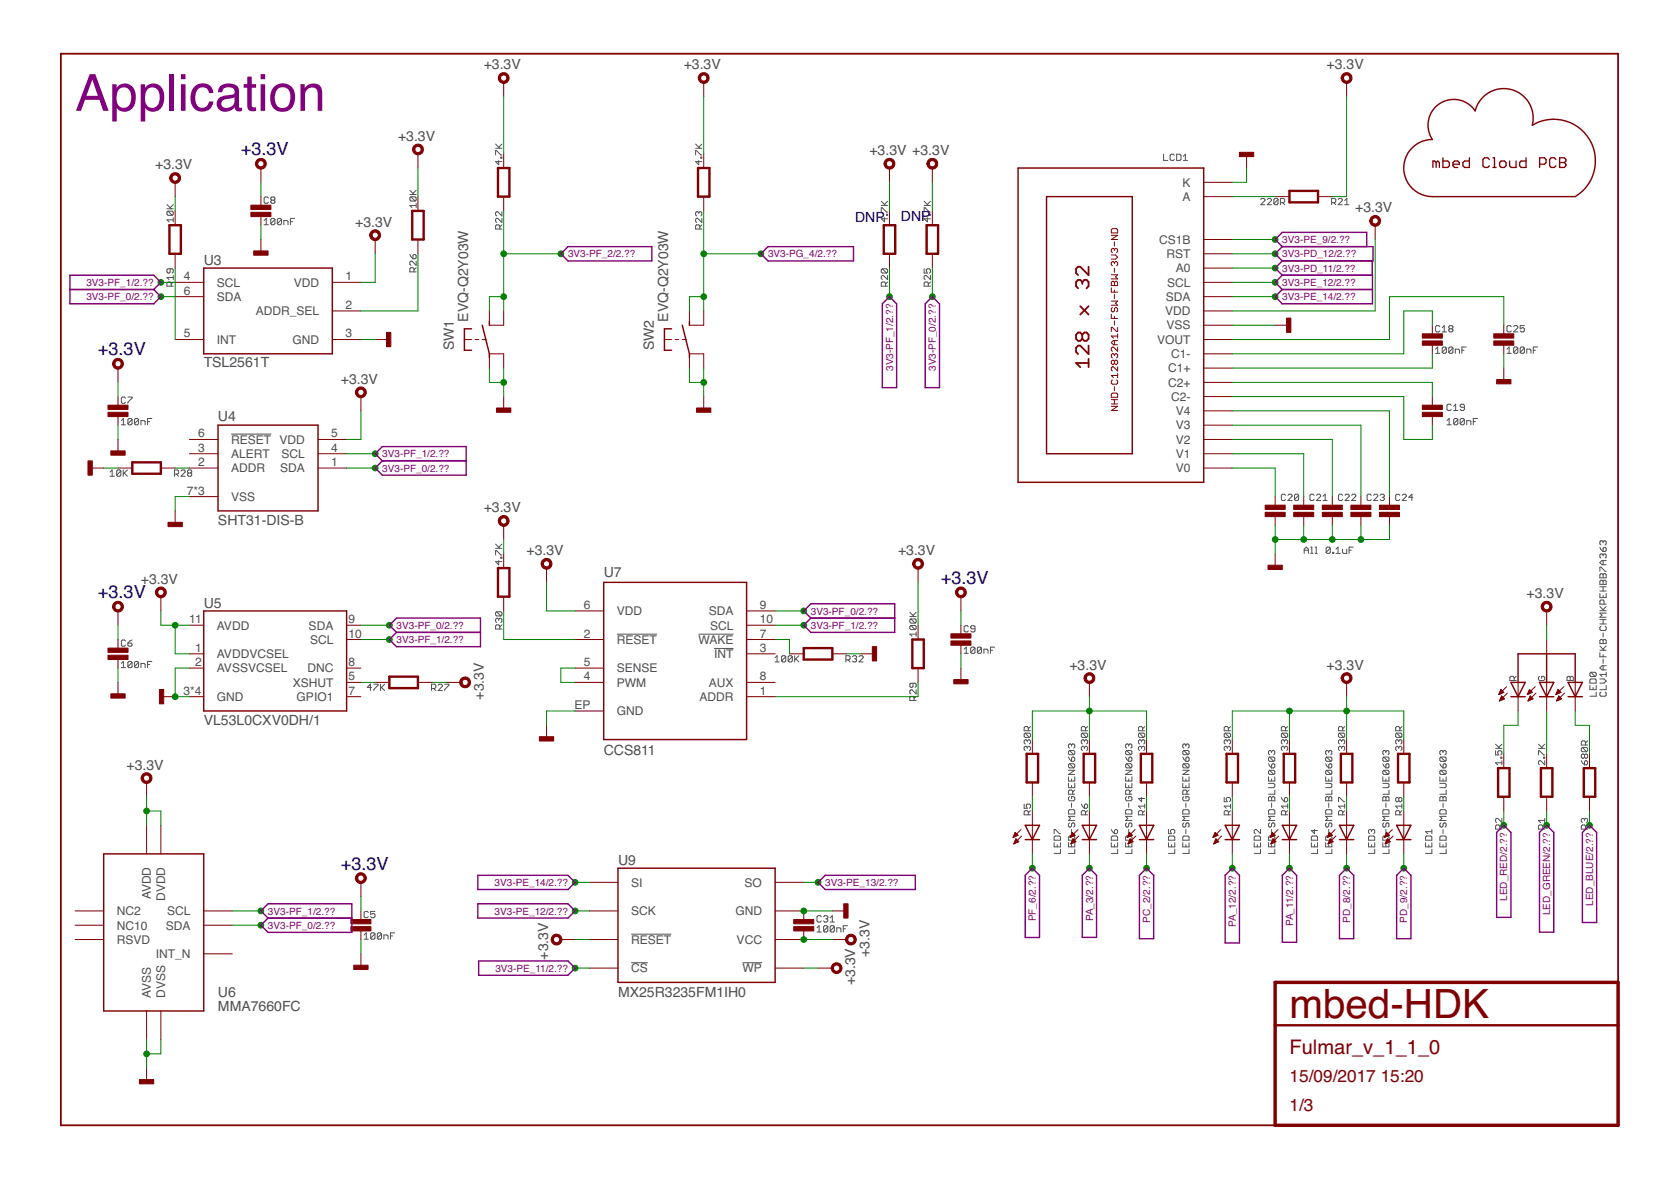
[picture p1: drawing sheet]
<svg xmlns="http://www.w3.org/2000/svg" width="297mm" height="210mm" viewBox="0 0 297 210" stroke-linecap="round" stroke-linejoin="round" font-family="sans-serif">
<defs><g id="words">
<text font-size="9.1" fill="#800080" x="13.4" y="19.7">Application</text>
<text font-size="7.2" fill="#800000" x="229.2" y="181">mbed-HDK</text>
<text font-size="3.6" fill="#800000" x="229.2" y="187.3">Fulmar_v_1_1_0</text>
<g font-size="3.2" fill="#000080">
<text x="42.8" y="27.6">+3.3V</text>
<text x="17.4" y="63.1">+3.3V</text>
<text x="17.4" y="106.3">+3.3V</text>
<text x="167.3" y="103.8">+3.3V</text>
<text x="60.6" y="154.5">+3.3V</text>
</g>
<g font-size="3.1" fill="#800000">
<text x="229.2" y="192.4">15/09/2017</text>
<text x="229.2" y="197.5">1/3</text>
<text x="245.4" y="192.4">15:20</text>
</g>
<g font-size="2.5" fill="#505050">
<text x="86" y="12.3">+3.3V</text>
<text x="121.5" y="12.3">+3.3V</text>
<text x="235.8" y="12.3">+3.3V</text>
<text x="70.7" y="25">+3.3V</text>
<text x="154.6" y="27.6">+3.3V +3.3V</text>
<text x="27.6" y="30.1">+3.3V</text>
<text x="63.1" y="40.3">+3.3V</text>
<text x="240.9" y="37.7">+3.3V</text>
<text x="36.2" y="47.1">U3</text>
<text x="83.2" y="57.2" transform="rotate(-90 83.2 57.2)">EVQ-Q2Y03W</text>
<text x="118.7" y="57.2" transform="rotate(-90 118.7 57.2)">EVQ-Q2Y03W</text>
<text x="36.2" y="65.2">TSL2561T</text>
<text x="80.7" y="62.2" transform="rotate(-90 80.7 62.2)">SW1</text>
<text x="116.2" y="62.2" transform="rotate(-90 116.2 62.2)">SW2</text>
<text x="60.6" y="68.2">+3.3V</text>
<text x="38.8" y="74.8">U4</text>
<text x="38.8" y="93.3">SHT31-DIS-B</text>
<text x="86" y="91.1">+3.3V</text>
<text x="93.6" y="98.7">+3.3V</text>
<text x="159.6" y="98.7">+3.3V</text>
<text x="25" y="103.8">+3.3V</text>
<text x="107.3" y="102.5">U7</text>
<text x="271.4" y="106.3">+3.3V</text>
<text x="36.2" y="108.1">U5</text>
<text x="190.1" y="119">+3.3V</text>
<text x="235.8" y="119">+3.3V</text>
<text x="86" y="124.3" transform="rotate(-90 86 124.3)">+3.3V</text>
<text x="36.2" y="128.9">VL53L0CXV0DH/1</text>
<text x="22.5" y="136.8">+3.3V</text>
<text x="107.3" y="134.2">CCS811</text>
<text x="109.9" y="153.8">U9</text>
<text x="97.4" y="170.5" transform="rotate(-90 97.4 170.5)">+3.3V</text>
<text x="154.6" y="170" transform="rotate(-90 154.6 170)">+3.3V</text>
<text x="38.8" y="179.7">MMA7660FC</text>
<text x="38.8" y="177.1">U6</text>
<text x="109.9" y="177.1">MX25R3235FM1IH0</text>
<text x="152" y="175.1" transform="rotate(-90 152 175.1)">+3.3V</text>
</g>
<g font-size="2.5" fill="#000080">
<text x="152" y="39.5">DNP</text>
<text x="160.1" y="39.3">DNP</text>
</g>
<g font-size="2.1" fill="#505050">
<text x="210.2" y="35.7">A</text>
<text x="210.2" y="33.2">K</text>
<text x="206.1" y="43.3">CS1B</text>
<text x="207.4" y="45.9">RST</text>
<text x="32.7" y="49.8">4</text>
<text x="32.7" y="52.4">6</text>
<text x="38.5" y="50.9">SCL</text>
<text x="38.5" y="53.5">SDA</text>
<text x="52.2" y="50.9">VDD</text>
<text x="61.4" y="49.8">1</text>
<text x="207.2" y="53.5">SDA</text>
<text x="207.5" y="50.9">SCL</text>
<text x="209" y="48.4">A0</text>
<text x="32.7" y="60">5</text>
<text x="45.4" y="56">ADDR_SEL</text>
<text x="61.4" y="54.9">2</text>
<text x="61.4" y="60">3</text>
<text x="207.1" y="56">VDD</text>
<text x="207.4" y="58.6">VSS</text>
<text x="38.5" y="61.1">INT</text>
<text x="52" y="61.1">GND</text>
<text x="205.7" y="61.1">VOUT</text>
<text x="208.2" y="63.6">C1-</text>
<text x="207.7" y="66.2">C1+</text>
<text x="207.7" y="68.7">C2+</text>
<text x="208.2" y="71.3">C2-</text>
<text x="35.2" y="77.8">6</text>
<text x="58.9" y="77.8">5</text>
<text x="209" y="76.3">V3</text>
<text x="209" y="73.8">V4</text>
<text x="35.2" y="80.3">3</text>
<text x="35.2" y="82.8">2</text>
<text x="41.1" y="78.9">RESET VDD</text>
<text x="41.1" y="81.4">ALERT</text>
<text x="41.1" y="84">ADDR</text>
<text x="49.8" y="84">SDA</text>
<text x="50" y="81.4">SCL</text>
<text x="58.9" y="80.3">4</text>
<text x="58.9" y="82.8">1</text>
<text x="209" y="84">V0</text>
<text x="209" y="81.4">V1</text>
<text x="209" y="78.9">V2</text>
<text x="33.2" y="87.9">7*3</text>
<text x="41.1" y="89">VSS</text>
<text x="33.6" y="110.8">11</text>
<text x="38.5" y="111.9">AVDD</text>
<text x="54.9" y="111.9">SDA</text>
<text x="62" y="110.8">9</text>
<text x="62" y="113.3">10</text>
<text x="103.8" y="113.3">2</text>
<text x="103.8" y="108.2">6</text>
<text x="109.7" y="109.3">VDD</text>
<text x="126" y="109.3">SDA</text>
<text x="126.2" y="111.9">SCL</text>
<text x="135.1" y="113.3">7</text>
<text x="135.1" y="110.8">10</text>
<text x="135.1" y="108.2">9</text>
<text x="34.7" y="115.8">1</text>
<text x="34.7" y="118.4">2</text>
<text x="38.5" y="117">AVDDVCSEL</text>
<text x="38.5" y="119.5">AVSSVCSEL</text>
<text x="54.6" y="119.5">DNC</text>
<text x="55.1" y="114.4">SCL</text>
<text x="62" y="118.4">8</text>
<text x="103.8" y="118.4">5</text>
<text x="109.7" y="114.4">RESET</text>
<text x="109.7" y="119.5">SENSE</text>
<text x="124.2" y="114.4">WAKE</text>
<text x="126.9" y="117">INT</text>
<text x="135.1" y="115.8">3</text>
<text x="32.6" y="123.5">3*4</text>
<text x="38.5" y="124.6">GND</text>
<text x="52" y="122">XSHUT</text>
<text x="52.7" y="124.6">GPIO1</text>
<text x="62" y="120.9">5</text>
<text x="62" y="123.5">7</text>
<text x="103.8" y="120.9">4</text>
<text x="109.7" y="122">PWM</text>
<text x="124.3" y="124.6">ADDR</text>
<text x="126" y="122">AUX</text>
<text x="135.1" y="123.5">1</text>
<text x="135.1" y="120.9">8</text>
<text x="102.1" y="126">EP</text>
<text x="109.7" y="127.1">GND</text>
<text x="26.8" y="159.9" transform="rotate(-90 26.8 159.9)">AVDD</text>
<text x="29.4" y="160.1" transform="rotate(-90 29.4 160.1)">DVDD</text>
<text x="112.2" y="157.6">SI</text>
<text x="132.4" y="157.6">SO</text>
<text x="20.8" y="162.7">NC2</text>
<text x="20.8" y="165.2">NC10</text>
<text x="20.8" y="167.8">RSVD</text>
<text x="29.5" y="165.2">SDA</text>
<text x="29.7" y="162.7">SCL</text>
<text x="112.2" y="162.7">SCK</text>
<text x="112.2" y="167.8">RESET</text>
<text x="130.7" y="162.7">GND</text>
<text x="130.9" y="167.8">VCC</text>
<text x="27.7" y="170.3">INT_N</text>
<text x="112.2" y="172.8">CS</text>
<text x="132" y="172.8">WP</text>
<text x="26.8" y="177.4" transform="rotate(-90 26.8 177.4)">AVSS</text>
<text x="29.4" y="177.4" transform="rotate(-90 29.4 177.4)">DVSS</text>
</g>
<g font-size="1.8" fill="#800080">
<text x="101" y="45.7">3V3-PF_2/2.??</text>
<text x="136.5" y="45.7">3V3-PG_4/2.??</text>
<text x="227.9" y="43.2">3V3-PE_9/2.??</text>
<text x="227.9" y="45.7">3V3-PD_12/2.??</text>
<text x="15.4" y="50.8">3V3-PF_1/2.??</text>
<text x="15.4" y="53.4">3V3-PF_0/2.??</text>
<text x="227.9" y="50.8">3V3-PE_12/2.??</text>
<text x="227.9" y="53.4">3V3-PE_14/2.??</text>
<text x="227.9" y="48.3">3V3-PD_11/2.??</text>
<text x="158.7" y="65.9" transform="rotate(-90 158.7 65.9)">3V3-PF_1/2.??</text>
<text x="166.4" y="65.9" transform="rotate(-90 166.4 65.9)">3V3-PF_0/2.??</text>
<text x="68" y="81.3">3V3-PF_1/2.??</text>
<text x="68" y="83.8">3V3-PF_0/2.??</text>
<text x="70.5" y="111.8">3V3-PF_0/2.??</text>
<text x="144.1" y="111.8">3V3-PF_1/2.??</text>
<text x="144.1" y="109.2">3V3-PF_0/2.??</text>
<text x="70.5" y="114.3">3V3-PF_1/2.??</text>
<text x="87.9" y="157.5">3V3-PE_14/2.??</text>
<text x="146.7" y="157.5">3V3-PE_13/2.??</text>
<text x="267.9" y="160.1" transform="rotate(-90 267.9 160.1)">LED_RED/2.??</text>
<text x="283.2" y="161" transform="rotate(-90 283.2 161)">LED_BLUE/2.??</text>
<text x="47.6" y="162.5">3V3-PF_1/2.??</text>
<text x="47.6" y="165.1">3V3-PF_0/2.??</text>
<text x="87.9" y="162.5">3V3-PE_12/2.??</text>
<text x="184.1" y="163.8" transform="rotate(-90 184.1 163.8)">PF_6/2.??</text>
<text x="194.3" y="163.7" transform="rotate(-90 194.3 163.7)">PA_3/2.??</text>
<text x="204.5" y="164" transform="rotate(-90 204.5 164)">PC_2/2.??</text>
<text x="219.7" y="164.7" transform="rotate(-90 219.7 164.7)">PA_12/2.??</text>
<text x="229.9" y="164.6" transform="rotate(-90 229.9 164.6)">PA_11/2.??</text>
<text x="240" y="164" transform="rotate(-90 240 164)">PD_8/2.??</text>
<text x="250.2" y="164" transform="rotate(-90 250.2 164)">PD_9/2.??</text>
<text x="275.6" y="162.7" transform="rotate(-90 275.6 162.7)">LED_GREEN/2.??</text>
<text x="88.1" y="172.7">3V3-PE_11/2.??</text>
</g>
</g></defs>
<g fill="none" stroke="#505050" stroke-width=".18">
<path d="M29.7 37.1h1.1M29.7 36.4l.7 .7M29.9 37.5h.7l.2 .2v.4l-.2 .2M29.9 37.5l-.2 .2v.4l.2 .2h.7M29.9 37.5l.7 .8M30.8 39.1h-1.1l.4 .3M30.8 38.7v.7M30.8 36.4l-.6 .5M46.9 39.2l.4-.4v1.1M46.9 39.9h.8M47.7 35.2l-.2-.2h-.4l-.2 .2v.7l.2 .2h.4l.2-.2M48.3 35.6l-.2-.2 .2-.4h.4l.2 .2-.2 .4"/>
<path d="M48.3 35.6l-.2 .2 .2 .3h.4l.2-.2-.2-.3M48.3 35.6h.4M48.9 39v.8l-.2 .1h-.4l-.2-.1M48.9 39l-.2-.2h-.4l-.2 .2v.8M48.9 39l-.8 .8M50 39v.8l-.2 .1h-.3l-.2-.1M50 39l-.2-.2h-.3l-.2 .2v.8M50 39l-.7 .8M50.5 39.9v-.7h.5l.2 .2v.5M51.6 39.4h.4M52.4 38.8h-.8v1.1M72.9 34.6h1.1"/>
<path d="M72.9 33.8l.7 .8M73 35h.8l.2 .2v.3l-.2 .2M73 35l-.1 .2v.3l.1 .2h.8M73 35l.8 .7M74 36.5h-1.1l.3 .4M74 36.2v.7M74 33.8l-.6 .6M88.1 27.5v-.7h.2l.7 .7h.2M88.1 26.4h1.1M88.1 25.6l.7 .8M88.6 28.5v.8l-.5-.6h1.1M89 27.9h.2v.2h-.2z"/>
<path d="M89.2 37.6v.8l-.7-.8h-.2l-.2 .2v.4l.2 .2M89.2 38.8v.7l-.7-.7h-.2l-.2 .2v.3l.2 .2M89.2 25.6l-.6 .6M89.2 40l-.4 .3M123.7 27.5v-.7h.1l.8 .7h.2M123.7 26.4h1.1M123.7 25.6l.7 .8M124.2 28.5v.8l-.5-.6h1.1M124.2 37.8v.2M124.2 37.8l.2-.2 .4 .2v.4l-.2 .2M124.2 37.8l-.2-.2-.3 .2v.4l.1 .2M124.6 27.9h.2v.2h-.2z"/>
<path d="M124.8 38.8v.7l-.8-.7h-.2l-.1 .2v.3l.1 .2M124.8 25.6l-.6 .6M124.8 40l-.4 .3M156.7 37.7v-.8h.1l.8 .8h.2M156.7 36.5h1.1M156.7 35.8l.7 .7M157.2 38.7v.7l-.5-.5h1.1M157.6 38.1h.2v.2h-.2zM157.8 35.8l-.6 .5M164.3 37.7v-.8h.2l.7 .8h.2M164.3 36.5h1.1M164.3 35.8l.7 .7"/>
<path d="M164.8 38.7v.7l-.5-.5h1.1M165.2 38.1h.2v.2h-.2zM165.4 35.8l-.6 .5M206.8 27.4v1.1h.8M208.7 27.6l-.1-.2h-.4l-.2 .2v.7l.2 .2h.4l.1-.2M209.2 27.4h.5l.2 .2v.7l-.2 .2h-.5zM210.4 28.5h.7M210.4 27.8l.3-.4v1.1M224.1 35.5l.2-.2h.4l.2 .2v.1l-.8 .8h.8M225.3 35.5l.2-.2h.3l.2 .2v.1l-.7 .8h.7M227.2 35.5v.7l-.2 .2h-.4l-.2-.2M227.2 35.5l-.2-.2h-.4l-.2 .2v.7"/>
<path d="M227.2 35.5l-.8 .7M227.6 36h.6l.2-.2v-.3l-.2-.2h-.6v1.1M228 36l.4 .4M236.7 36h.6l.1-.2v-.3l-.1-.2h-.6v1.1M237.1 36l.3 .4M237.9 35.5l.2-.2h.3l.2 .2v.1l-.7 .8h.7M239 36.4h.8M239 35.6l.4-.3v1.1M30.2 47.8v.5l-.1 .2-.4-.2v-.3l.2-.2h.7l.2 .2v.3l-.2 .2M30.4 50.9v-.6l-.2-.2h-.3l-.2 .2v.6h1.1M30.8 49v.7M30.8 50.1l-.4 .4"/>
<path d="M30.8 49.3h-1.1l.4 .4M72.9 45.2l.5 .8M73.6 45.2l.4 .2v.4l-.2 .2h-.4v-.6zM73.6 48.3v-.5l-.2-.2h-.4l-.1 .2v.5h1.1M74 46.4v.8l-.8-.8h-.2l-.1 .2v.4l.1 .2M74 47.6l-.4 .4M88.8 40.7v-.5l-.2-.2h-.3l-.2 .2v.5h1.1M124.4 40.7v-.5l-.2-.2h-.4l-.1 .2v.5h1.1M156.8 47.8h.8l.2 .2v.3l-.2 .2M156.8 47.8l-.1 .2v.3l.1 .2h.8M156.8 47.8l.8 .7M157.4 50.9v-.6l-.2-.2h-.4l-.1 .2v.6h1.1"/>
<path d="M157.8 49v.7l-.8-.7h-.2l-.1 .1v.4l.1 .2M157.8 50.1l-.4 .4M164.3 47.8v.7h.5l-.1-.3 .1-.4h.4l.2 .2v.3l-.2 .2M165 50.9v-.6l-.2-.2h-.3l-.2 .2v.6h1.1M165.4 49v.7l-.7-.7h-.2l-.2 .1v.4l.2 .2M165.4 50.1l-.4 .4M255.9 58.1l-.1-.2h-.4l-.2 .2v.7l.2 .2h.4l.1-.2M256.4 59h.7M256.4 58.3l.3-.4v1.1M257.7 58.4l-.2-.1 .2-.4h.4l.2 .2-.2 .3M257.7 58.4l-.2 .2 .2 .4h.4l.2-.2v-.2l-.2-.2M257.7 58.4h.4"/>
<path d="M268.6 58.1l-.1-.2h-.4l-.2 .2v.7l.2 .2h.4l.1-.2M269.1 58.1l.1-.2h.4l.2 .2v.2l-.7 .7h.7M271 57.9h-.8v.5l.4-.1 .4 .1v.4l-.2 .2h-.4l-.2-.2M21.6 75.5h.7M21.6 74.8l.3-.4v1.1M22.3 70.8l-.2-.2h-.4l-.1 .2v.7l.1 .2h.4l.2-.2M22.7 70.6h.8v.2l-.8 .7v.2M23.5 74.6v.7l-.2 .2h-.4l-.2-.2M23.5 74.6l-.2-.2h-.4l-.2 .2v.7M23.5 74.6l-.8 .7M24.6 74.6v.7l-.2 .2h-.3l-.2-.2M24.6 74.6l-.2-.2h-.3l-.2 .2v.7"/>
<path d="M24.6 74.6l-.7 .7M25.1 75.5v-.7h.5l.2 .1v.6M26.2 74.9h.4M27 74.4h-.8v1.1M41.1 77.2h7.1M255.2 62.1l.4-.4v1.1M255.2 62.8h.7M257.1 61.9v.7l-.2 .2h-.3l-.2-.2M257.1 61.9l-.2-.2h-.3l-.2 .2v.7M257.1 61.9l-.7 .7M257.2 74.8l.4-.4v1.1M257.2 75.5h.8"/>
<path d="M258 72l-.2-.2h-.4l-.2 .2v.8l.2 .2h.4l.2-.2M258.3 61.9v.7l-.2 .2h-.4l-.2-.2M258.3 61.9l-.2-.2h-.4l-.2 .2v.7M258.3 61.9l-.8 .7M258.4 73h.7M258.4 72.2l.4-.4v1.2M258.7 62.8v-.7h.6l.1 .2v.5M259.1 74.6v.7l-.1 .2h-.4l-.2-.2M259.1 74.6l-.1-.2h-.4l-.2 .2v.7M259.1 74.6l-.7 .7M259.9 62.3h.3M260.3 74.6v.7l-.2 .2h-.3l-.2-.2"/>
<path d="M260.3 74.6l-.2-.2h-.3l-.2 .2v.7M260.3 72.4h-.5l-.2-.2 .2-.4h.3l.2 .2v.8l-.2 .2h-.3l-.2-.2M260.3 74.6l-.7 .7M260.6 61.7h-.7v1.1M260.7 75.5v-.7h.6l.2 .1v.6M261.9 74.9h.4M262.7 74.4h-.8v1.1M267.9 62.8h.7M267.9 62.1l.4-.4v1.1M269.8 61.9v.7l-.2 .2h-.4l-.1-.2M269.8 61.9l-.2-.2h-.4l-.1 .2v.7M269.8 61.9l-.7 .7"/>
<path d="M271 61.9v.7l-.2 .2h-.4l-.2-.2M271 61.9l-.2-.2h-.4l-.2 .2v.7M271 61.9l-.8 .7M271.4 62.8v-.7h.6l.1 .2v.5M272.6 62.3h.3M273.3 61.7h-.7v1.1M19.6 83.9l.3-.4v1.1M19.6 84.6h.7M21.5 83.7v.8l-.2 .1h-.4l-.2-.1M21.5 83.7l-.2-.2h-.4l-.2 .2v.8M21.5 83.7l-.8 .8M21.9 83.5v1.1"/>
<path d="M22.1 84.1l.5 .5M22.6 83.5l-.7 .8M31 84.3h.6l.1-.2v-.4l-.1-.2h-.6v1.1M31.4 84.3l.3 .3M32.2 83.7l.2-.2h.3l.2 .2v.2l-.7 .7h.7M33.5 84.1l-.2 .2 .2 .3h.4l.2-.1-.2-.4M33.5 84.1l-.2-.2 .2-.4h.4l.2 .2-.2 .4M33.5 84.1h.4M88.1 98.6v-.7h.2l.7 .7h.2M88.1 97.5h1.1M88.1 96.7l.7 .8M88.6 99.6v.8l-.5-.6h1.1"/>
<path d="M89 99h.2v.2h-.2zM89.2 96.7l-.6 .6M228.5 88l-.2-.2h-.3l-.2 .2v.8l.2 .2h.3l.2-.2M228.9 88l.2-.2h.4l.2 .2v.2l-.8 .8h.8M230.8 88l-.1-.2h-.4l-.2 .2v.8M230.8 88v.8l-.1 .2h-.4l-.2-.2M230.8 88l-.7 .8M231.8 98.4v-.8l.4-.4 .4 .4v.8M231.8 97.8h.8M233 97.2h.2v1.2M233 98.4h.4M233.6 88l-.2-.2h-.4l-.1 .2v.8l.1 .2h.4l.2-.2"/>
<path d="M233.8 97.2h.2v1.2M233.8 98.4h.3M234 88l.2-.2h.4l.2 .2v.2l-.8 .8h.8M235.2 89h.7M235.2 88.2l.4-.4v1.2M236.5 97.4l-.2-.2h-.4l-.2 .2v.8M236.5 97.4v.8l-.2 .2h-.4l-.2-.2M236.5 97.4l-.8 .8M236.9 98.2h.2v.2h-.2zM237.5 98.4h.7M237.5 97.6l.3-.4v1.2M238.7 97.6v.6l.1 .2h.6v-.8"/>
<path d="M238.7 88l-.2-.2h-.4l-.2 .2v.8l.2 .2h.4l.2-.2M239.1 88l.2-.2h.3l.2 .2v.2l-.7 .8h.7M239.8 97.8h.4M240.3 88l.2-.2h.3l.2 .2v.2l-.7 .8h.7M240.6 97.2h-.8v1.2M243.8 88l-.2-.2h-.4l-.2 .2v.8l.2 .2h.4l.2-.2M244.2 88l.2-.2h.3l.2 .2v.2l-.7 .8h.7M245.3 88l.2-.2h.4l.2 .2-.2 .4M245.7 88.4h.2M245.9 88.4l.2 .2-.2 .4h-.4l-.2-.2M248.8 88l-.2-.2h-.3l-.2 .2v.8l.2 .2h.3l.2-.2M249.3 88l.1-.2h.4l.2 .2v.2l-.7 .8h.7"/>
<path d="M251.2 88.4h-.8l.6-.6v1.2M284.4 97.3l.6 .7M285 98.6l-.2-.2-.4 .2v.4l.2 .2M285 96.3l-.2-.2-.4 .2v.4l.2 .2M285 96.3l.1-.2 .4 .2v.4l-.2 .2M285 98.6l.1-.2 .4 .2v.4l-.2 .2M285 96.3v.2M285 98.6v.2M285 99.6v.8M285.1 97.3l.4 .2v.3l-.2 .2h-.3v-.5zM285.5 99.6h-.7l-.4 .4 .4 .4h.7M21.6 117.9l.3-.3v1.1"/>
<path d="M21.6 118.7h.7M22.3 113.9l-.2-.2h-.4l-.1 .2v.8l.1 .2h.4l.2-.2M22.7 114.3h.6l.2 .4-.2 .2h-.4l-.2-.2zM23.5 117.7v.8l-.2 .2h-.4l-.2-.2M23.5 117.7l-.2-.1h-.4l-.2 .1v.8M23.5 117.7l-.8 .8M23.5 113.7l-.4 .2-.4 .4M24.6 117.7v.8l-.2 .2h-.3l-.2-.2M24.6 117.7l-.2-.1h-.3l-.2 .1v.8M24.6 117.7l-.7 .8M25.1 118.7v-.8h.5l.2 .2v.6M26.2 118.1h.4"/>
<path d="M27 117.6h-.8v1.1M88.3 108.7h.7l.2 .2v.4l-.2 .2M88.3 108.7l-.2 .2v.4l.2 .2h.7M88.3 108.7l.7 .8M88.6 110.1v.2M88.6 110.1l.2-.2 .4 .2v.3l-.2 .2M88.6 110.1l-.1-.2-.4 .2v.3l.2 .2M88.8 111.8v-.5l-.2-.2h-.3l-.2 .2v.5h1.1M89.2 111.1l-.4 .3M109.7 112.7h7.1M124.2 112.7h6.2M126.9 115.3h3.5"/>
<path d="M137.8 116.9l.3-.4v1.1M137.8 117.6h.7M139.7 116.7v.8l-.2 .1h-.4l-.2-.1M139.7 116.7l-.2-.2h-.4l-.2 .2v.8M139.7 116.7l-.8 .8M140.8 116.7v.8l-.1 .1h-.4l-.2-.1M140.8 116.7l-.1-.2h-.4l-.2 .2v.8M140.8 116.7l-.7 .8M141.3 116.5v1.1M141.5 117.1l.5 .5M142 116.5l-.7 .8M150.4 117.3h.5l.2-.2v-.4l-.2-.2h-.5v1.1"/>
<path d="M150.7 117.3l.4 .3M151.5 116.7l.2-.2h.4l.2 .2-.2 .4M151.9 117.1h.2M152.1 117.1l.2 .2v.2l-.2 .1h-.4l-.2-.1M152.7 116.7l.2-.2h.4l.1 .2v.2l-.7 .7h.7M161.7 109.6h1.2M161.7 108.8l.8 .8M161.9 110h.8l.2 .2v.4l-.2 .1M161.9 111.2h.8l.2 .2v.3l-.2 .2M161.9 111.2l-.2 .2v.3l.2 .2h.8M161.9 110l-.2 .2v.4l.2 .1h.8M161.9 111.2l.8 .7"/>
<path d="M161.9 110l.8 .7M162.9 112.7h-1.2l.4 .4M162.9 112.3v.8M162.9 108.8l-.6 .6M171.4 115.4l.4-.4v1.1M171.4 116.1h.7M172.1 111.4l-.1-.2h-.4l-.2 .2v.7l.2 .2h.4l.1-.2M173.3 115.2v.8l-.2 .1h-.4l-.1-.1M173.3 111.8h-.6l-.1-.2v-.2l.1-.2h.4l.2 .2v.7l-.2 .2h-.4l-.1-.2M173.3 115.2l-.2-.2h-.4l-.1 .2v.8M173.3 115.2l-.7 .8M174.5 115.2v.8l-.2 .1h-.4l-.2-.1"/>
<path d="M174.5 115.2l-.2-.2h-.4l-.2 .2v.8M174.5 115.2l-.8 .8M174.9 116.1v-.7h.6l.1 .2v.5M176.1 115.6h.3M176.8 115h-.7v1.1M282.8 119.5h.7l.2 .2v.4l-.2 .1M282.8 119.5l-.2 .2v.4l.2 .1h.7M282.8 119.5l.7 .7M284.4 101.5v-.7h.2l.7 .7h.2M284.4 103.3l.2-.2 .4 .2 .1-.2h.2l.2 .2v.6h-1.1zM284.4 105.5v.7h1.1v-.7M284.4 113.8l.2-.2 .4 .2 .1-.2h.2l.2 .2v.6h-1.1z"/>
<path d="M284.4 116v.7h1.1M284.4 115.6h1.1M284.4 114.8l.7 .8M284.4 110.9h1.1M284.4 110.1h1.1M284.4 108.5h1.1M284.4 107.8l.7 .7M284.4 105.1h1.1M284.4 104.3h1.1M284.6 102l.4 .2 .1-.2h.2l.2 .2v.5h-1.1v-.5zM284.6 111.3l-.2 .2v.4l.2 .2h.7l.2-.2v-.4l-.2-.2M285 102.2v.5"/>
<path d="M285 103.3v.6M285 104.3v.8M285 105.8v.4M285 110.1v.8M285 112.5v.7M285 113.8v.6M285 116.4v.3M285 117.2v.7M285 118.3v.8M285.1 107.4v-.6l-.1-.2h-.4l-.2 .2v.6h1.1M285.5 107.8l-.5 .6M285.5 119.5v.7"/>
<path d="M285.5 119.9h-1.1l.4 .3M285.5 118.3h-.7l-.4 .4 .4 .4h.7M285.5 114.8l-.5 .6M285.5 109h-1.1l.4 .3-.4 .4h1.1M66 122.2h-.7l.5-.6v1.1M66.5 121.6h.7v.2l-.7 .7v.2M67.6 121.6v1.1M67.8 122.2l.6 .5M68.4 121.6l-.8 .8M76.7 122.4h.6l.2-.2v-.4l-.2-.2h-.6v1.1M77.1 122.4l.4 .3M77.9 121.8l.2-.2h.3l.2 .2v.2l-.7 .7h.7"/>
<path d="M79.1 121.6h.7v.2l-.7 .7v.2M162.3 121.4v.6l-.2 .2-.4-.2v-.4l.2-.2h.8l.2 .2v.4l-.2 .2M162.5 124.5v-.5l-.2-.2h-.4l-.2 .2v.5h1.2M162.9 122.6v.7l-.8-.7-.4 .2v.3l.2 .2M162.9 123.8l-.4 .3M182.2 130.3l-.1 .2v.4l.1 .2h.8M182.2 130.3h.8l.2 .2v.4l-.2 .2M182.2 130.3l.8 .8M182.6 132.8l-.2-.1-.3 .1v.4l.1 .2M182.6 131.7l-.2-.2-.3 .2v.3l.1 .2M182.6 132.8l.2-.1 .4 .1v.4l-.2 .2M182.6 131.7v.1"/>
<path d="M182.6 132.8v.2M182.6 131.7l.2-.2 .4 .2v.3l-.2 .2M182.8 129.9v-.6l-.2-.2h-.4l-.1 .2v.6h1.1M183.2 129.1l-.4 .4M189.9 138.1v.7h1.2v-.7M189.9 139.2v.8h1.2v-.8M189.9 136.9h1.2l-1.2 .7h1.2M189.9 134.6l.6 .7M190.1 133.4h.8l.2 .2v.4l-.2 .1M190.1 135.7h.8l.2 .2v.4l-.2 .2M190.1 133.4l-.2 .2v.4l.2 .1h.8M190.1 135.7l-.2 .2v.4l.2 .2h.8"/>
<path d="M190.1 135.7l.8 .8M190.1 133.4l.8 .7M190.5 132.4l.2-.2 .4 .2v.4l-.2 .2M190.5 132.4l-.2-.2-.4 .2v.4l.2 .2M190.5 132.4v.2M190.5 138.5v.3M190.5 139.6v.4M190.7 134.6l.4 .1v.4l-.2 .2h-.4v-.6zM192.4 130.3l-.2 .2v.4l.2 .2h.7M192.4 130.3h.7l.2 .2v.4l-.2 .2M192.4 130.3l.7 .8M192.8 132.8l-.2-.1-.4 .1v.4l.2 .2"/>
<path d="M192.8 132.8l.2-.1 .3 .1v.4l-.2 .2M192.8 131.7l-.2-.2-.4 .2v.3l.2 .2M192.8 131.7l.2-.2 .3 .2v.3l-.2 .2M192.8 131.7v.1M192.8 132.8v.2M193 129.9v-.6l-.2-.2h-.4l-.2 .2v.6h1.1M193.3 129.1l-.3 .4M200.1 139.2v.8h1.1v-.8M200.1 138.1v.7h1.1v-.7M200.1 136.9h1.1l-1.1 .7h1.1M200.1 134.6l.5 .7M200.3 135.7l-.2 .2v.4l.2 .2h.7"/>
<path d="M200.3 135.7h.7l.2 .2v.4l-.2 .2M200.3 133.4l-.2 .2v.4l.2 .1h.7M200.3 133.4h.7l.2 .2v.4l-.2 .1M200.3 135.7l.7 .8M200.3 133.4l.7 .7M200.6 132.4l-.1-.2-.4 .2v.4l.2 .2M200.6 132.4l.2-.2 .4 .2v.4l-.2 .2M200.6 132.4v.2M200.6 138.5v.3M200.6 139.6v.4M200.8 134.6l.4 .1v.4l-.2 .2h-.4v-.6zM202.6 130.3l-.2 .2v.4l.2 .2h.7"/>
<path d="M202.6 130.3h.7l.2 .2v.4l-.2 .2M202.6 130.3l.7 .8M202.9 132.8l.2-.1 .4 .1v.4l-.2 .2M202.9 131.7l-.1-.2-.4 .2v.3l.2 .2M202.9 132.8l-.1-.1-.4 .1v.4l.2 .2M202.9 131.7l.2-.2 .4 .2v.3l-.2 .2M202.9 131.7v.1M202.9 132.8v.2M203.1 129.9v-.6l-.2-.2h-.3l-.2 .2v.6h1.1M203.5 129.1l-.4 .4M210.2 139.2v.8h1.2v-.8M210.2 138.1v.7h1.2v-.7"/>
<path d="M210.2 136.9h1.2l-1.2 .7h1.2M210.2 134.6l.6 .7M210.4 135.7l-.2 .2v.4l.2 .2h.8M210.4 135.7h.8l.2 .2v.4l-.2 .2M210.4 133.4l-.2 .2v.4l.2 .1h.8M210.4 133.4h.8l.2 .2v.4l-.2 .1M210.4 135.7l.8 .8M210.4 133.4l.8 .7M210.8 132.4l-.2-.2-.4 .2v.4l.2 .2M210.8 132.4l.2-.2 .4 .2v.4l-.2 .2M210.8 132.4v.2M210.8 138.5v.3"/>
<path d="M210.8 139.6v.4M211 134.6l.4 .1v.4l-.2 .2h-.4v-.6zM217.8 130.3l-.2 .2v.4l.2 .2h.7M217.8 130.3h.7l.2 .2v.4l-.2 .2M217.8 130.3l.7 .8M218.2 132.8l-.2-.1-.4 .1v.4l.2 .2M218.2 132.8l.2-.1 .3 .1v.4l-.2 .2M218.2 131.7l-.2-.2-.4 .2v.3l.2 .2M218.2 131.7l.2-.2 .3 .2v.3l-.2 .2M218.2 131.7v.1M218.2 132.8v.2M218.4 129.9v-.6l-.2-.2h-.4l-.2 .2v.6h1.1"/>
<path d="M218.7 129.1l-.3 .4M225.5 139.2h.9l.2 .2v.4l-.2 .2h-.9M225.5 138.1v.7h1.1v-.7M225.5 135.7l.5 .8M225.7 134.6h.7l.2 .1v.4l-.2 .2M225.7 136.9l-.2 .2v.4l.2 .1h.7M225.7 136.9h.7l.2 .2v.4l-.2 .1M225.7 134.6l-.2 .1v.4l.2 .2h.7M225.7 136.9l.7 .7M225.7 134.6l.7 .7M226 133.6v.2M226 135.9l.4-.2 .2 .2v.4l-.2 .2h-.4z"/>
<path d="M226 138.5v.3M226 133.6l-.2-.2-.3 .2v.4l.2 .1M226 133.6l.2-.2 .4 .2v.4l-.2 .1M227.9 130.3l-.1 .2v.4l.1 .2h.8M227.9 130.3h.8l.2 .2v.4l-.2 .2M227.9 130.3l.8 .8M228.3 132.8l-.2-.1h-.2l-.1 .1v.4l.1 .2M228.3 132.8l.2-.1 .4 .1v.4l-.2 .2M228.3 131.7l-.2-.2h-.2l-.1 .2v.3l.1 .2M228.3 131.7l.2-.2 .4 .2v.3l-.2 .2M228.3 131.7v.1M228.3 132.8v.2"/>
<path d="M228.5 129.9v-.6l-.2-.2h-.4l-.1 .2v.6h1.1M228.9 129.1l-.4 .4M235.6 139.2h1l.1 .2v.4l-.1 .2h-1M235.6 138.1v.7h1.1v-.7M235.6 135.7l.6 .8M235.8 134.6h.8l.1 .1v.4l-.1 .2M235.8 136.9l-.2 .2v.4l.2 .1h.8M235.8 136.9h.8l.1 .2v.4l-.1 .1M235.8 134.6l-.2 .1v.4l.2 .2h.8M235.8 136.9l.8 .7M235.8 134.6l.8 .7M236.2 135.9l.2-.2h.2l.1 .2v.4l-.1 .2h-.4z"/>
<path d="M236.2 133.6l-.2-.2h-.2l-.2 .2v.4l.2 .1M236.2 133.6l.2-.2h.2l.1 .2v.4l-.1 .1M236.2 133.6v.2M236.2 138.5v.3M238.1 130.3h.8l.1 .2v.4l-.1 .2M238.1 130.3l-.2 .2v.4l.2 .2h.8M238.1 130.3l.8 .8M238.5 132.8l-.2-.1h-.2l-.2 .1v.4l.2 .2M238.5 132.8l.2-.1h.2l.1 .1v.4l-.1 .2M238.5 131.7l-.2-.2h-.2l-.2 .2v.3l.2 .2M238.5 131.7l.2-.2h.2l.1 .2v.3l-.1 .2M238.5 131.7v.1"/>
<path d="M238.5 132.8v.2M238.7 129.9v-.6l-.2-.2h-.4l-.2 .2v.6h1.1M239 129.1l-.3 .4M245.8 139.2h.9l.2 .2v.4l-.2 .2h-.9M245.8 138.1v.7h1.1v-.7M245.8 135.7l.6 .8M246 134.6h.7l.2 .1v.4l-.2 .2M246 136.9l-.2 .2v.4l.2 .1h.7M246 136.9h.7l.2 .2v.4l-.2 .1M246 134.6l-.2 .1v.4l.2 .2h.7M246 136.9l.7 .7M246 134.6l.7 .7"/>
<path d="M246.4 135.9l.1-.2h.2l.2 .2v.4l-.2 .2h-.3zM246.4 133.6l-.2-.2h-.2l-.2 .2v.4l.2 .1M246.4 133.6l.1-.2h.2l.2 .2v.4l-.2 .1M246.4 133.6v.2M246.4 138.5v.3M248.3 130.3l-.2 .2v.4l.2 .2h.7M248.3 130.3h.7l.2 .2v.4l-.2 .2M248.3 130.3l.7 .8M248.6 132.8l-.1-.1h-.2l-.2 .1v.4l.2 .2M248.6 132.8l.2-.1h.2l.2 .1v.4l-.2 .2M248.6 131.7l-.1-.2h-.2l-.2 .2v.3l.2 .2M248.6 131.7l.2-.2h.2l.2 .2v.3l-.2 .2"/>
<path d="M248.6 131.7v.1M248.6 132.8v.2M248.8 129.9v-.6l-.2-.2h-.3l-.2 .2v.6h1.1M249.2 129.1l-.4 .4M255.9 139.2h1l.2 .2v.4l-.2 .2h-1M255.9 138.1v.7h1.2v-.7M255.9 135.7l.6 .8M256.1 134.6h.8l.2 .1v.4l-.2 .2M256.1 136.9l-.2 .2v.4l.2 .1h.8M256.1 136.9h.8l.2 .2v.4l-.2 .1M256.1 134.6l-.2 .1v.4l.2 .2h.8M256.1 136.9l.8 .7"/>
<path d="M256.1 134.6l.8 .7M256.5 133.6l-.2-.2-.4 .2v.4l.2 .1M256.5 133.6l.2-.2 .4 .2v.4l-.2 .1M256.5 133.6v.2M256.5 138.5v.3M256.7 135.7l.4 .2v.4l-.2 .2h-.4v-.6zM265.9 133.4v.8h.5l-.2-.4 .2-.4h.4l.2 .2v.4l-.2 .2M265.9 133h1.1M265.9 132.3l.7 .7M266.8 134.6h.2v.2h-.2zM267 135.6h-1.1l.3 .3M267 135.2v.7"/>
<path d="M267 132.3l-.6 .5M269.2 120.9v-.5l-.2-.2h-.4l-.2 .2v.5h1.1M269.5 120.2l-.3 .4M273.5 134.2v-.8h.2l.7 .8h.2M273.5 133h1.1M273.5 132.3l.7 .7M273.7 120.2l-.2 .2v.4l.2 .1h.7l.2-.1v-.4l-.2-.2h-.4v.4M274.4 134.6h.2v.2h-.2zM274.6 135.2v.7l-.7-.7-.4 .2v.3l.2 .2M274.6 132.3l-.6 .5M278.6 120.4l.1-.2 .4 .2 .2-.2h.2l.2 .2v.5h-1.1zM279.1 120.4v.5"/>
<path d="M281.1 135.2l.6 .7M281.3 132.8h.7l.2 .2v.4l-.2 .2M281.3 132.8l-.2 .2v.4l.2 .2h.7M281.3 132.8l.7 .8M281.7 134.2l-.2-.2-.4 .2v.4l.2 .2 .4-.2M281.7 134.2l.1-.2 .4 .2v.4l-.2 .2h-.2l-.1-.2M281.7 134.2v.4M281.8 135.2l.4 .2v.3l-.2 .2h-.3v-.5zM281.8 132.4v-.5l-.1-.2h-.4l-.2 .2v.5h1.1M282.2 131.7l-.4 .4M282.6 121.8v.8h1.1v-.8M282.6 120.8l.2-.1h.7l.2 .1v.6h-1.1z"/>
<path d="M283.2 122.2v.4M283.7 123v.7h-1.1M284.4 120.7h.7l.4 .3-.4 .4h-.7M284.6 123l-.2 .2v.3l.2 .2h.7l.2-.2v-.3l-.2-.2M285.5 121.8v.8h-1.1M182.1 142.9v.8h.5l-.2-.6 .2-.2h.4l.2 .2v.4l-.2 .2M182.8 144.8v-.5l-.2-.2h-.4l-.1 .2v.5h1.1M183.2 144.1l-.4 .3M187.4 149.8v.7h1.1v-.7M187.4 148.8l.2-.2h.7l.2 .2v.5h-1.1zM187.4 148.2v-.8h.2l.7 .8h.2M187.9 150.1v.4"/>
<path d="M188.5 150.9v.8h-1.1M189.9 148.8l.2-.2h.8l.2 .2v.5h-1.2zM189.9 149.8v.7h1.2v-.7M190.1 141.6l-.2 .2v.3l.2 .2h.8l.2-.2v-.3l-.2-.2h-.4v.3M190.1 143.9h.8l.2 .2v.6h-1.2v-.6zM190.1 146.3l-.2 .2v.3l.4 .2 .2-.2v-.3l.4-.2 .2 .2v.3l-.2 .2M190.5 142.7v.8M190.5 147.4v.8M190.5 150.1v.4M190.7 141.2v-.6l-.2-.2h-.4l-.2 .2v.6h1.2M191.1 150.9v.8h-1.2M191.1 145.1h-1.2l.4 .4-.4 .3h1.2"/>
<path d="M191.1 140.4l-.4 .4M192.2 142.9l.6 .8M192.8 143.1l.3-.2 .2 .2v.4l-.2 .2h-.3zM193 144.8v-.5l-.2-.2h-.4l-.2 .2v.5h1.1M193.3 144.1l-.3 .3M197.5 149.8v.7h1.2v-.7M197.5 148.8l.2-.2h.8l.2 .2v.5h-1.2zM197.5 147.4l.6 .8M198.1 147.6l.4-.2 .2 .2v.4l-.2 .2h-.4zM198.1 150.1v.4M198.7 150.9v.8h-1.2M200.1 149.8v.7h1.1v-.7"/>
<path d="M200.1 148.8l.2-.2h.7l.2 .2v.5h-1.1zM200.3 146.3l-.2 .2v.3l.4 .2 .1-.2v-.3l.4-.2 .2 .2v.3l-.2 .2M200.3 143.9h.7l.2 .2v.6h-1.1v-.6zM200.3 141.6l-.2 .2v.3l.2 .2h.7l.2-.2v-.3l-.2-.2h-.4v.3M200.6 142.7v.8M200.6 147.4v.8M200.6 150.1v.4M200.8 141.2v-.6l-.2-.2h-.3l-.2 .2v.6h1.1M201.2 150.9v.8h-1.1M201.2 145.1h-1.1l.4 .4-.4 .3h1.1M201.2 140.4l-.4 .4M202.9 141.7v.8l-.5-.6h1.1"/>
<path d="M203.1 144.8v-.5l-.2-.2h-.3l-.2 .2v.5h1.1M203.5 142.9v.8M203.5 144.1l-.4 .3M203.5 143.3h-1.1l.4 .4M207.7 149.8v.7h1.1v-.7M207.7 148.8l.2-.2h.7l.2 .2v.5h-1.1zM207.7 147.4v.8h.6l-.2-.4 .2-.4h.3l.2 .2v.4l-.2 .2M208.3 150.1v.4M208.8 150.9v.8h-1.1M210.2 149.8v.7h1.2v-.7M210.2 148.8l.2-.2h.8l.2 .2v.5h-1.2zM210.4 146.3l-.2 .2v.3l.4 .2 .2-.2v-.3l.4-.2 .2 .2v.3l-.2 .2"/>
<path d="M210.4 143.9h.8l.2 .2v.6h-1.2v-.6zM210.4 141.6l-.2 .2v.3l.2 .2h.8l.2-.2v-.3l-.2-.2h-.4v.3M210.8 142.7v.8M210.8 147.4v.8M210.8 150.1v.4M211 141.2v-.6l-.2-.2h-.4l-.2 .2v.6h1.2M211.4 150.9v.8h-1.2M211.4 145.1h-1.2l.4 .4-.4 .3h1.2M211.4 140.4l-.4 .4M217.6 141.7v.8h.6l-.2-.4 .2-.4h.3l.2 .2v.4l-.2 .2M218.4 144.8v-.5l-.2-.2h-.4l-.2 .2v.5h1.1M218.7 142.9v.8"/>
<path d="M218.7 143.3h-1.1l.4 .4M218.7 144.1l-.3 .3M222.9 149.8v.7h1.2v-.7M222.9 148.8l.2-.2h.8l.2 .2v.5h-1.2zM223.5 150.1v.4M224.1 150.9v.8h-1.2M224.1 147.4v.8l-.8-.8-.4 .2v.4l.2 .2M225.5 149.8v.7h1.1v-.7M225.5 148.8l.2-.2h.7l.2 .2v.5h-1.1zM225.5 141.8l.2-.2 .3 .2 .4-.2 .2 .2v.5h-1.1zM225.7 146.3l-.2 .2v.3l.3 .2 .2-.2v-.3l.4-.2 .2 .2v.3l-.2 .2M225.7 143.9h.7l.2 .2v.6h-1.1v-.6z"/>
<path d="M226 141.8v.5M226 142.7v.8M226 147.4v.8M226 150.1v.4M226.6 150.9v.8h-1.1M226.6 145.1h-1.1l.3 .4-.3 .3h1.1M226.6 140.4v.8h-1.1M227.8 141.7l.5 .8M228.3 141.9l.4-.2 .2 .2v.4l-.2 .2h-.4zM228.5 144.8v-.5l-.2-.2h-.4l-.1 .2v.5h1.1M228.9 142.9v.8M228.9 143.3h-1.1l.3 .4"/>
<path d="M228.9 144.1l-.4 .3M233.1 149.8v.7h1.1v-.7M233.3 148.6h.7l.2 .2v.5h-1.1v-.5zM233.7 147.4v.8l-.6-.6h1.1M233.7 150.1v.4M234.2 150.9v.8h-1.1M235.6 149.8v.7h1.1v-.7M235.8 148.6h.8l.1 .2v.5h-1.1v-.5zM235.8 146.3l-.2 .2v.3l.2 .2 .4-.2v-.3l.2-.2h.2l.1 .2v.3l-.1 .2M235.8 143.9h.8l.1 .2v.6h-1.1v-.6zM235.8 141.6l.4 .2 .4-.2 .1 .2v.5h-1.1v-.5zM236.2 141.8v.5"/>
<path d="M236.2 142.7v.8M236.2 147.4v.8M236.2 150.1v.4M236.7 150.9v.8h-1.1M236.7 145.1h-1.1l.4 .4-.4 .3h1.1M236.7 140.4v.8h-1.1M237.9 142.5v-.8h.2l.8 .8h.1M238.7 144.8v-.5l-.2-.2h-.4l-.2 .2v.5h1.1M239 142.9v.8M239 143.3h-1.1l.4 .4M239 144.1l-.3 .3M243.3 149.8v.7h1.1v-.7"/>
<path d="M243.4 148.6h.8l.2 .2v.5h-1.1v-.5zM243.8 147.6l-.2-.2h-.2l-.1 .2v.4l.1 .2M243.8 147.6l.2-.2h.2l.2 .2v.4l-.2 .2M243.8 147.6v.2M243.8 150.1v.4M244.4 150.9v.8h-1.1M245.8 149.8v.7h1.1v-.7M246 148.6h.7l.2 .2v.5h-1.1v-.5zM246 146.3l-.2 .2v.3l.2 .2 .4-.2v-.3l.1-.2h.2l.2 .2v.3l-.2 .2M246 143.9h.7l.2 .2v.6h-1.1v-.6zM246 141.6l.4 .2 .3-.2 .2 .2v.5h-1.1v-.5zM246.4 141.8v.5"/>
<path d="M246.4 142.7v.8M246.4 147.4v.8M246.4 150.1v.4M246.9 150.9v.8h-1.1M246.9 145.1h-1.1l.4 .4-.4 .3h1.1M246.9 140.4v.8h-1.1M248.6 141.9l-.1-.2h-.2l-.2 .2v.4l.2 .2 .3-.2M248.6 141.9l.2-.2h.2l.2 .2v.4l-.2 .2-.4-.2M248.6 141.9v.4M248.8 144.8v-.5l-.2-.2h-.3l-.2 .2v.5h1.1M249.2 142.9v.8M249.2 143.3h-1.1l.4 .4"/>
<path d="M249.2 144.1l-.4 .3M253.4 149.8v.7h1.1v-.7M253.4 148.8l.2-.2h.7l.2 .2v.5h-1.1zM254 150.1v.4M254.5 150.9v.8h-1.1M254.5 147.4v.8M254.5 147.8h-1.1l.4 .4M255.9 149.8v.7h1.2v-.7M255.9 148.8l.2-.2h.8l.2 .2v.5h-1.2zM255.9 144.1l.2-.2h.8l.2 .2v.6h-1.2zM255.9 141.8l.2-.2 .4 .2 .4-.2 .2 .2v.5h-1.2zM256.1 146.3l-.2 .2v.3l.4 .2 .2-.2v-.3l.4-.2 .2 .2v.3l-.2 .2"/>
<path d="M256.5 141.8v.5M256.5 142.7v.8M256.5 147.4v.8M256.5 150.1v.4M257.1 150.9v.8h-1.2M257.1 145.1h-1.2l.4 .4-.4 .3h1.2M257.1 140.4v.8h-1.2M266.6 147.4v-.6l-.2-.2h-.4l-.1 .2v.6h1.1M267 145.5v.7l-.8-.7-.3 .1v.4l.1 .2M267 146.6l-.4 .4M274.2 147.4v-.6l-.2-.2h-.3l-.2 .2v.6h1.1M274.6 145.5v.7"/>
<path d="M274.6 146.6l-.4 .4M274.6 145.8h-1.1l.4 .4M281.7 145.6l.1-.1 .4 .1v.4l-.2 .2M281.7 145.6v.2M281.7 145.6l-.2-.1-.4 .1v.4l.2 .2M281.8 147.4v-.6l-.1-.2h-.4l-.2 .2v.6h1.1M282.2 146.6l-.4 .4M64.7 166.2l.4-.4v1.1M64.7 166.9h.8M65.5 162.2l-.2-.2h-.4l-.2 .2v.7l.2 .2h.4l.2-.2M66.7 166v.7l-.2 .2h-.4l-.2-.2M66.7 162h-.8v.5l.4-.1 .4 .1v.4l-.2 .2h-.4l-.2-.2"/>
<path d="M66.7 166l-.2-.2h-.4l-.2 .2v.7M66.7 166l-.8 .7M67.8 166v.7l-.2 .2h-.4l-.1-.2M67.8 166l-.2-.2h-.4l-.1 .2v.7M67.8 166l-.7 .7M68.2 166.9v-.7h.6l.2 .1v.6M69.4 166.3h.4M70.1 165.8h-.7v1.1M112.2 166h7.1M112.2 171.1h3M132 171.1h3.5M145.2 164.9l.4-.4v1.2"/>
<path d="M145.2 165.7h.8M146 162.9l-.2-.1h-.4l-.2 .1v.8l.2 .2h.4l.2-.2M146.4 162.9l.2-.1h.4l.2 .1v.2l-.2 .2M146.8 163.3h.2M147 163.3l.2 .2-.2 .4h-.4l-.2-.2M147.2 164.7v.8l-.2 .2h-.4l-.2-.2M147.2 164.7l-.2-.2h-.4l-.2 .2v.8M147.2 164.7l-.8 .8M147.6 163.9h.7M147.6 163.1l.4-.3v1.1M148.3 164.7v.8l-.2 .2h-.3l-.2-.2M148.3 164.7l-.2-.2h-.3l-.2 .2v.8"/>
<path d="M148.3 164.7l-.7 .8M148.7 165.7v-.8h.6l.2 .2v.6M149.9 165.1h.4M150.7 164.5h-.8v1.2"/>
</g>
<g fill="none" stroke="#800000" stroke-width=".25">
<path d="M255.4 18.8a4.6 4.6 0 0 1 6.8 .9 5.2 5.2 0 0 1 6.4-3.8 5.2 5.2 0 0 1 3.8 6.3 7.4 7.4 0 0 1 10.2 2.6 7.4 7.4 0 0 1-2.6 10.1h-25.4a5.1 5.1 0 0 1-5.1-5 5.1 5.1 0 0 1 5.1-5.1 4.6 4.6 0 0 1 .8-6zM181 29.9h33v55.8h-33zM186 34.9h15.3v45.7h-15.3zM36.2 47.6h22.9v15.3h-22.9zM83.8 58.4h-1.3v3.9h1.3M85.7 57.8l1.3 5.1v.6M87 57.2v.6M119.4 58.4h-1.3v3.9h1.3M121.3 57.8l1.3 5.1v.6M122.6 57.2v.6M38.8 75.6h17.7v15.2h-17.7zM36.2 108.6h25.4v17.8h-25.4z"/>
<path d="M107.3 103.5h25.4v27.9h-25.4zM274.9 116.2v5.1M268.6 123.8h2.5M268.6 121.3h2.5l-1.2 2.5zM269.9 121.3v-5.1h10.1v5.1M273.7 123.8h2.5M273.7 121.3h2.5l-1.3 2.5zM278.7 121.3h2.6l-1.3 2.5zM278.7 123.8h2.6M18.4 151.8h17.8v27.9h-17.8zM109.9 154.3h27.9v20.3h-27.9zM182.2 146.7h2.6l-1.3 2.5z"/>
<path d="M182.2 149.2h2.6M192.4 149.2h2.5M192.4 146.7h2.5l-1.2 2.5zM202.5 149.2h2.6M202.5 146.7h2.6l-1.3 2.5zM217.8 149.2h2.5M217.8 146.7h2.5l-1.2 2.5zM227.9 149.2h2.6M227.9 146.7h2.6l-1.3 2.5zM238.1 149.2h2.5M238.1 146.7h2.5l-1.2 2.5zM248.3 149.2h2.5"/>
<path d="M248.3 146.7h2.5l-1.3 2.5z"/>
</g>
<g fill="none" stroke="#800000" stroke-width=".18">
<path d="M89.5 14.6v2.6M125.1 14.6v2.6M239.4 14.6v2.6M31.1 32.4v2.5M31.1 37.5v2.5M46.4 29.9v2.5M46.4 34.9v1.6M46.4 38.5v1.5M74.3 27.3v2.6M74.3 34.9v2.6M89.5 27.3v2.6M89.5 34.9v2.6"/>
<path d="M125.1 27.3v2.6M125.1 34.9v2.6M158.1 29.9v2.5M158.1 37.5v2.5M165.7 29.9v2.5M165.7 37.5v2.5M214 34.9h5.1M214 32.4h5.1M221.6 27.3v2.6M226.7 34.9h2.5M234.3 34.9h2.5M31.1 50.2h5.1"/>
<path d="M31.1 52.7h5.1M31.1 45.1v2.5M46.4 42.6v2.5M59.1 50.2h5.1M59.1 55.3h5.1M66.7 42.6v2.5M74.3 42.6v2.5M87 55.3v2.5h2.5v-2.5M122.6 55.3v2.5h2.5v-2.5M158.1 45.1v2.5M165.7 45.1v2.5M197.5 41.8h1.2l-1.2 .8h1.2"/>
<path d="M197.5 40.8l.2-.2h.8l.2 .2v.6h-1.2zM197.5 50.2l.2-.2h.2l.2 .2 .4-.2 .2 .2v.5h-1.2zM197.5 51.2v.7h1.2M197.5 55.8v.8h1.2M197.5 53.5h1.2l-.4 .4 .4 .4h-1.2M197.5 48.8h1.2l-.4 .4 .4 .4h-1.2M197.5 45.3h.8l.4 .4-.4 .4h-.8M197.7 54.7l-.2 .2v.3l.4 .2 .2-.2v-.3l.4-.2 .2 .2v.3l-.2 .2M198.1 43v.7M198.1 44.3v.2M198.1 46.7v.2M198.1 47.7v.7"/>
<path d="M198.1 50.2v.5M198.1 51.5v.4M198.1 52.3v.8M198.1 56.2v.4M198.1 57v.8M198.1 44.3l.2-.1 .4 .1v.4l-.2 .2M198.1 46.7l.2-.2 .4 .2v.4l-.2 .1M198.1 44.3l-.2-.1-.4 .1v.4l.2 .2M198.1 46.7l-.2-.2-.4 .2v.4l.2 .1M198.7 58.2v.7h-.2l-.8-.7h-.2v.7M198.7 59.4v.7M198.7 59.7h-1.2l.4 .4"/>
<path d="M214 47.6h5.1M214 42.6h5.1M214 45.1h5.1M214 50.2h5.1M214 52.7h5.1M214 55.3h5.1M214 57.8h5.1M226.7 57.8h2.5M244.5 40v2.6M254.6 57.8v1.5M267.3 57.8v1.5M21 65.4v2.6"/>
<path d="M21 70.5v1.5M21 74v1.6M21 78.1v2.5M31.1 60.3h5.1M33.7 78.1h5.1M56.5 78.1h5.1M59.1 60.3h5.1M64.2 70.5v2.5M66.7 60.3h2.5M82.5 60.3h1.3M84.5 60.3h.6M85.7 60.3h.7"/>
<path d="M87 65.4v-2.5h2.5v2.5M89.5 70.5v2.5M118.1 60.3h1.3M120 60.3h.6M121.3 60.3h.6M122.6 65.4v-2.5h2.5v2.5M125.1 70.5v2.5M197.5 72.2h1.2l-1.2 .8h1.2M197.5 71.8h1.2M197.5 71h1.2M197.5 70.1l.2-.2h.8l.2 .2v.5h-1.2zM197.7 67.5l-.2 .2v.4l.2 .2h.8l.2-.2v-.4l-.2-.2"/>
<path d="M198.1 63.1l-.2-.2-.4 .2v.3l.2 .2M198.1 63.1l.2-.2 .4 .2v.3l-.2 .2M198.1 60.5v.8M198.1 63.1v.1M198.1 64.2v.4M198.1 68.7v.7M198.1 71v.8M198.1 64.2l.2-.2 .4 .2v.4l-.2 .2-.4-.2M198.1 64.2l-.2-.2-.4 .2v.4l.2 .2h.2l.2-.2M198.7 61.7v.7l-.8-.7h-.2l-.2 .2v.4l.2 .1M198.7 65.2v.7l-.8-.7-.4 .2v.4l.2 .1M198.7 66.4v.7"/>
<path d="M198.7 66.7h-1.2l.4 .4M198.7 60.5h-.8l-.4 .4 .4 .4h.8M214 65.4h5.1M214 62.9h5.1M214 68h5.1M214 70.5h5.1M214 78.1h5.1M214 75.6h5.1M214 73h5.1M214 60.3h5.1M254.6 61.4v1.5M254.6 70.5v1.5"/>
<path d="M254.6 74v1.6M267.3 61.4v1.5M267.3 65.4v2.6M15.9 83.2h2.5M21 83.2h2.5M28.6 83.2h2.5M31.1 90.8v2.5M33.7 83.2h5.1M33.7 80.6h5.1M33.7 88.3h5.1M56.5 83.2h5.1M56.5 80.6h5.1"/>
<path d="M89.5 93.3v2.6M89.5 98.4v2.6M214 83.2h5.1M214 80.6h5.1M226.7 88.3v1.5M226.7 91.8v1.5M226.7 98.4v2.6M231.8 88.3v1.5M231.8 91.8v1.5M236.8 88.3v1.5M236.8 91.8v1.5M241.9 88.3v1.5"/>
<path d="M241.9 91.8v1.5M247 88.3v1.5M247 91.8v1.5M21 108.6v2.5M21 113.7v1.5M21 117.2v1.5M28.6 106v2.6M33.7 111.1h2.5M33.7 116.2h2.5M33.7 118.7h2.5M61.6 111.1h2.6M61.6 118.7h2.6"/>
<path d="M61.6 113.7h2.6M89.5 106v2.6M97.2 101v2.5M102.2 118.7h5.1M102.2 113.7h5.1M102.2 108.6h5.1M132.7 111.1h5.1M132.7 116.2h5.1M132.7 113.7h5.1M132.7 108.6h5.1M140.3 116.2h2.6M148 116.2h2.5"/>
<path d="M153 116.2h2.6M163.2 101v2.5M163.2 111.1v2.6M163.2 118.7v2.6M170.8 106v2.6M170.8 111.1v1.5M170.8 114.7v1.5M170.8 118.7v2.6M274.9 108.6v2.5M274.9 113.7v2.5M21 121.3v2.5M26.1 139.1v2.5"/>
<path d="M28.6 123.8h2.5M33.7 123.8h2.5M61.6 123.8h2.6M61.6 121.3h2.6M66.7 121.3h2.5M74.3 121.3h2.5M79.4 121.3h2.5M97.2 128.9v2.5M102.2 121.3h5.1M102.2 126.4h5.1M132.7 123.8h5.1M132.7 121.3h5.1"/>
<path d="M183.5 131.4v2.6M183.5 139.1v2.5M193.7 121.3v2.5M193.7 131.4v2.6M193.7 139.1v2.5M203.8 131.4v2.6M203.8 139.1v2.5M219.1 131.4v2.6M219.1 139.1v2.5M229.2 131.4v2.6M229.2 139.1v2.5M239.4 121.3v2.5"/>
<path d="M239.4 131.4v2.6M239.4 139.1v2.5M249.5 131.4v2.6M249.5 139.1v2.5M266.4 123.4h.1M266.5 123.3h.3M266.5 123.2h.5M266.6 123h.7M266.6 124.5h.1M266.6 122.9h.6M266.6 124.4h.4M266.7 124.2h.6"/>
<path d="M266.7 122.8h.4M266.7 122.7h.2M266.7 124.1h.7M266.8 122.6h.1M266.8 124h.5M266.8 122.6l-.4 .8M266.8 122.6l.5 .5M266.8 123.9h.3M266.9 123.8h.1M266.9 123.7l.5 .5-.8 .4zM267.3 134v2.5M267.3 123.1l-.9 .3"/>
<path d="M267.8 122l-1.4 1.4M267.9 123.2l-1.3 1.4M269.9 121.3v5.1M271.5 123.4h.1M271.6 123.3h.2M271.6 123.2h.5M271.7 124.5h.1M271.7 123h.7M271.7 122.9h.6M271.7 124.4h.4M271.8 124.2h.6M271.8 122.8h.3"/>
<path d="M271.8 122.7h.2M271.8 124.1h.7M271.9 122.6h.1M271.9 124h.4M271.9 122.6l-.4 .8M271.9 122.6l.5 .5M271.9 123.9h.3M272 123.8h.1M272 123.7l.5 .5-.9 .4zM272.4 123.1l-.9 .3M272.9 122l-1.4 1.4M273 123.2l-1.4 1.4"/>
<path d="M274.9 121.3v5.1M274.9 134v2.5M276.6 123.4h.1M276.6 123.3h.3M276.7 123.2h.5M276.7 124.5h.2M276.8 123h.7M276.8 122.9h.5M276.8 124.4h.4M276.8 122.8h.4M276.8 124.2h.7M276.9 122.7h.2"/>
<path d="M276.9 124.1h.6M276.9 122.6h.1M276.9 124h.5M277 122.6l-.4 .8M277 122.6l.5 .5-.9 .3M277 123.9h.3M277.1 123.8h.1M277.1 123.7l.5 .5-.9 .4zM278 122l-1.4 1.4M278.1 123.2l-1.4 1.4M280 121.3v5.1M282.6 134v2.5"/>
<path d="M26.1 146.7v5.1M28.6 146.7v5.1M64.2 156.8v2.6M104.8 156.8h5.1M137.8 156.8h5.1M180.1 148.7h.2M180.2 148.6h.4M180.2 148.5h.6M180.2 149.9h.1M180.3 148.4h.6M180.3 149.8h.3M180.3 148.3h.5"/>
<path d="M180.3 149.7h.5M180.4 149.6h.7M180.4 148.1h.3M180.4 148h.1M180.4 149.5h.6M180.5 148l.5 .5-.9 .3zM180.5 149.4h.3M180.5 149.2h.2M180.6 149.1h.1M180.6 149.1l-.4 .9M180.6 149.1l.5 .5M181.1 149.6l-.9 .4"/>
<path d="M181.5 147.4l-1.4 1.4M181.6 148.6l-1.4 1.4M183.5 144.1v7.7M190.3 148.7h.2M190.3 148.6h.4M190.4 148.5h.6M190.4 149.9h.1M190.4 149.8h.3M190.4 148.4h.7M190.5 148.3h.4M190.5 149.7h.5M190.5 149.6h.7"/>
<path d="M190.5 148.1h.3M190.6 148h.1M190.6 149.5h.5M190.6 148l.5 .5-.9 .3zM190.6 149.4h.4M190.7 149.2h.2M190.7 149.1h.1M190.7 149.1l-.3 .9M190.7 149.1l.5 .5M191.2 149.6l-.8 .4M191.6 147.4l-1.4 1.4M191.7 148.6l-1.3 1.4"/>
<path d="M193.7 144.1v7.7M200.4 148.7h.2M200.5 148.6h.4M200.5 148.5h.7M200.5 149.9h.1M200.6 149.8h.3M200.6 148.4h.6M200.6 148.3h.5M200.6 149.7h.5M200.7 148.1h.3M200.7 149.6h.7M200.7 148h.2"/>
<path d="M200.7 149.5h.6M200.8 148l.5 .5-.9 .3zM200.8 149.4h.3M200.9 149.2h.1M200.9 149.1h.1M200.9 149.1l-.4 .9M200.9 149.1l.5 .5M201.4 149.6l-.9 .4M201.8 147.4l-1.4 1.4M201.9 148.6l-1.4 1.4M203.8 144.1v7.7M215.7 148.7h.1"/>
<path d="M215.7 148.6h.4M215.8 148.5h.6M215.8 149.9h.1M215.8 148.4h.7M215.8 149.8h.3M215.9 148.3h.4M215.9 149.7h.5M215.9 148.1h.3M215.9 149.6h.7M216 148h.1M216 149.5h.5M216 148l.5 .5-.9 .3z"/>
<path d="M216 149.4h.4M216.1 149.2h.2M216.1 149.1h.1M216.1 149.1l-.3 .9M216.1 149.1l.5 .5M216.6 149.6l-.8 .4M217 147.4l-1.4 1.4M217.1 148.6l-1.3 1.4M219.1 144.1v7.7M225.8 148.7h.2M225.9 148.6h.4M225.9 148.5h.7"/>
<path d="M225.9 149.9h.1M226 148.4h.6M226 149.8h.3M226 148.3h.5M226 149.7h.5M226.1 148.1h.3M226.1 149.6h.7M226.1 148h.2M226.1 149.5h.6M226.2 148l.5 .5-.9 .3zM226.2 149.4h.3M226.2 149.2h.2"/>
<path d="M226.3 149.1h.1M226.3 149.1l-.4 .9M226.3 149.1l.5 .5M226.8 149.6l-.9 .4M227.2 147.4l-1.4 1.4M227.3 148.6l-1.4 1.4M229.2 144.1v7.7M236 148.7h.2M236 148.6h.5M236.1 148.5h.6M236.1 149.9h.1M236.1 148.4h.7"/>
<path d="M236.1 149.8h.3M236.2 148.3h.4M236.2 149.7h.5M236.2 148.1h.3M236.2 149.6h.8M236.3 149.5h.5M236.3 148h.1M236.3 148l.5 .5-.9 .3zM236.3 149.4h.4M236.4 149.2h.2M236.5 149.1h.1M236.5 149.1l-.4 .9"/>
<path d="M236.5 149.1l.5 .5M237 149.6l-.9 .4M237.3 147.4l-1.4 1.4M237.5 148.6l-1.4 1.4M239.4 144.1v7.7M246.1 148.7h.2M246.2 148.6h.4M246.3 148.5h.6M246.3 149.9h.1M246.3 148.4h.6M246.3 149.8h.3M246.3 149.7h.6"/>
<path d="M246.4 148.3h.4M246.4 148.1h.3M246.4 149.6h.7M246.4 149.5h.6M246.5 148h.1M246.5 148l.5 .5-.9 .3zM246.5 149.4h.4M246.5 149.2h.2M246.6 149.1h.1M246.6 149.1l-.4 .9M246.6 149.1l.5 .5-.9 .4M247.5 147.4l-1.4 1.4"/>
<path d="M247.6 148.6l-1.4 1.4M249.5 144.1v7.7M267.3 141.6v2.5M274.9 141.6v2.5M282.6 141.6v2.5M13.4 161.9h5M13.4 164.4h5M13.4 167h5M26.1 179.7v5.1M28.6 179.7v5.1M36.2 169.5h5.1M36.2 161.9h5.1"/>
<path d="M36.2 164.4h5.1M64.2 161.9v1.5M64.2 165.5v1.5M64.2 169.5v2.6M99.7 167h2.5M104.8 161.9h5.1M104.8 167h5.1M104.8 172.1h5.1M137.8 161.9h5.1v1.5M137.8 172.1h5.1M142.9 165.5v1.5h-5.1M145.4 172.1h2.6"/>
<path d="M148 161.9h2.5M148 167h2.5M26.1 189.8v2.6"/>
</g>
<g fill="none" stroke="#800000" stroke-width=".32">
<path d="M192 54.4l1.5 1.5M192.4 50.1l.4-.4h.3l.4 .4v.8l-.4 .3M192.4 59.5l.4-.4h.3l.4 .4v.7l-.4 .4h-.3l-.4-.4M192.4 50.1l-.4-.4h-.4l-.3 .4v.8l.3 .3M192.4 59.5l-.4-.4h-.4l-.3 .4v.7l.3 .4h.4l.4-.4M192.4 50.1v.4M192.4 59.5v.7M193.5 47.4v1.5l-1.5-1.5h-.4l-.3 .4v.7l.3 .4M193.5 54.4l-1.5 1.5M193.5 64.5h-2.2l.7 .8M193.5 61.4v1.5l-1.5-1.5h-.4l-.3 .4v.7l.3 .4M193.5 63.8v1.5"/>
<path d="M287.6 174.6v-165.1h-276.8v190.5h215.9"/>
</g>
<g fill="#800000" stroke="#800000" stroke-width=".18">
<path d="M24.8 191.9h2.5v.7h-2.5z"/>
<path d="M220.3 27.1h2.6v.7h-2.6z"/>
<path d="M228.7 56.5h.8v2.6h-.8z"/>
<path d="M252.8 59.3h3.6v.8h-3.6z"/>
<path d="M252.8 60.6h3.6v.8h-3.6z"/>
<path d="M252.8 72h3.6v.8h-3.6z"/>
<path d="M252.8 73.3h3.6v.7h-3.6z"/>
<path d="M224.9 89.8h3.6v.8h-3.6z"/>
<path d="M224.9 91.1h3.6v.7h-3.6z"/>
<path d="M230 89.8h3.5v.8h-3.5z"/>
<path d="M230 91.1h3.5v.7h-3.5z"/>
<path d="M235.1 89.8h3.5v.8h-3.5z"/>
<path d="M235.1 91.1h3.5v.7h-3.5z"/>
<path d="M240.1 89.8h3.6v.8h-3.6z"/>
<path d="M240.1 91.1h3.6v.7h-3.6z"/>
<path d="M245.2 89.8h3.6v.8h-3.6z"/>
<path d="M245.2 91.1h3.6v.7h-3.6z"/>
<path d="M225.4 100.5h2.5v.7h-2.5z"/>
<path d="M265.5 59.3h3.6v.8h-3.6z"/>
<path d="M265.5 60.6h3.6v.8h-3.6z"/>
<path d="M266 67.5h2.6v.7h-2.6z"/>
<path d="M123.8 72.5h2.6v.8h-2.6z"/>
<path d="M88.3 72.5h2.5v.8h-2.5z"/>
<path d="M28.3 122.6h.8v2.5h-.8z"/>
<path d="M68.7 59.1h.8v2.5h-.8z"/>
<path d="M29.9 92.8h2.5v.8h-2.5z"/>
<path d="M15.6 81.9h.8v2.6h-.8z"/>
<path d="M95.9 130.9h2.5v.8h-2.5z"/>
<path d="M155.1 114.9h.7v2.6h-.7z"/>
<path d="M150 160.6h.7v2.6h-.7z"/>
<path d="M141.1 163.4h3.6v.8h-3.6z"/>
<path d="M141.1 164.7h3.6v.8h-3.6z"/>
<path d="M62.4 163.4h3.5v.8h-3.5z"/>
<path d="M62.4 164.7h3.5v.8h-3.5z"/>
<path d="M62.9 171.6h2.5v.7h-2.5z"/>
<path d="M19.2 115.2h3.6v.8h-3.6z"/>
<path d="M19.2 116.5h3.6v.7h-3.6z"/>
<path d="M19.7 123.3h2.5v.8h-2.5z"/>
<path d="M19.2 72h3.6v.8h-3.6z"/>
<path d="M19.2 73.3h3.6v.7h-3.6z"/>
<path d="M19.7 80.1h2.5v.8h-2.5z"/>
<path d="M44.6 36.5h3.6v.7h-3.6z"/>
<path d="M44.6 37.7h3.6v.8h-3.6z"/>
<path d="M45.1 44.6h2.5v.8h-2.5z"/>
<path d="M169 112.6h3.6v.8h-3.6z"/>
<path d="M169 113.9h3.6v.8h-3.6z"/>
<path d="M169.5 120.8h2.6v.7h-2.6z"/>
</g>
<g fill="none" stroke="#800000" stroke-width=".42">
<path d="M73.3 37.5h2v5.1h-2zM88.5 29.9h2.1v5h-2.1zM124.1 29.9h2v5h-2zM229.2 33.9h5.1v2.1h-5.1zM30.1 40h2.1v5.1h-2.1zM157.1 40h2v5.1h-2zM164.7 40h2.1v5.1h-2.1zM23.5 82.2h5.1v2h-5.1zM88.5 101h2.1v5h-2.1zM142.9 115.2h5.1v2h-5.1zM162.2 113.7h2v5h-2zM69.2 120.3h5.1v2h-5.1z"/>
<path d="M182.5 134h2v5.1h-2zM192.6 134h2.1v5.1h-2.1zM202.8 134h2v5.1h-2zM218 134h2.1v5.1h-2.1zM228.2 134h2v5.1h-2zM238.4 134h2v5.1h-2zM248.5 134h2v5.1h-2zM266.3 136.5h2v5.1h-2zM273.9 136.5h2v5.1h-2zM281.5 136.5h2.1v5.1h-2.1zM226.7 182.2h60.9"/>
</g>
<path d="M226.7 174.6h60.9v25.4h-60.9z" fill="none" stroke="#800000" stroke-width=".61"/>
<g fill="none" stroke="#800000" stroke-width=".23">
<path d="M255.3 28.9l-.3-.3h-.3v1.2M255.3 28.9v.9M255.3 28.9l.3-.3 .3 .3v.9M256.5 28v1.8h.8l.3-.3v-.6l-.3-.3h-.8M258.3 29.2h1.1v-.3l-.3-.3h-.5l-.3 .3v.6l.3 .3h.5M261.2 28v1.8h-.9l-.2-.3v-.6l.2-.3h.9M264.8 28.3l-.3-.3h-.6l-.3 .3v1.2l.3 .3h.6l.3-.3M265.4 29.8h.6M265.4 28h.3v1.8M266.8 28.6h.6l.3 .3v.6l-.3 .3h-.6l-.2-.3v-.6zM268.4 28.6v.9l.2 .3h.9v-1.2M271.3 28v1.8h-.9l-.3-.3v-.6l.3-.3h.9"/>
<path d="M273.7 29.2h.8l.3-.3v-.6l-.3-.3h-.8v1.8M276.6 28.3l-.3-.3h-.6l-.2 .3v1.2l.2 .3h.6l.3-.3M277.2 28h.9l.3 .3v.3l-.3 .3 .3 .3v.3l-.3 .3h-.9zM277.2 28.9h.9"/>
</g>
<g fill="#800000" stroke="#800000" stroke-width=".18">
<path d="M63.4 155.5a.97 .97 0 0 1 1.6 .1 .97 .97 0 0 1-.6 1.4 .97 .97 0 0 1-1.2-.9h.4a.56 .56 0 0 1 .7-.6 .56 .56 0 0 1 .3 .9 .56 .56 0 0 1-1-.1v-.2h-.4z" fill-rule="evenodd"/>
<path d="M20.2 107.2a.97 .97 0 0 1 1.6 .1 .97 .97 0 0 1-.6 1.5 .97 .97 0 0 1-1.2-1h.4a.56 .56 0 0 1 .8-.4 .56 .56 0 0 1 .1 .9 .56 .56 0 0 1-.9-.3v-.2h-.4z" fill-rule="evenodd"/>
<path d="M20.2 64.1a.97 .97 0 0 1 1.6 0 .97 .97 0 0 1-.6 1.5 .97 .97 0 0 1-1.2-.9h.4a.56 .56 0 0 1 .8-.5 .56 .56 0 0 1 .1 .9 .56 .56 0 0 1-.9-.3v-.1h-.4z" fill-rule="evenodd"/>
<path d="M45.6 28.5a.97 .97 0 0 1 1.6 .1 .97 .97 0 0 1-.6 1.4 .97 .97 0 0 1-1.2-.9h.4a.56 .56 0 0 1 .8-.5 .56 .56 0 0 1 .2 .9 .56 .56 0 0 1-1-.2v-.2h-.4z" fill-rule="evenodd"/>
<path d="M27.8 104.7a.97 .97 0 0 1 1.6 .1 .97 .97 0 0 1-.5 1.4 .97 .97 0 0 1-1.3-.9h.4a.56 .56 0 0 1 .8-.6 .56 .56 0 0 1 .2 .9 .56 .56 0 0 1-.9-.1l-.1-.2h-.4z" fill-rule="evenodd"/>
<path d="M63.4 69.1a.97 .97 0 0 1 1.6 .1 .97 .97 0 0 1-.6 1.5 .97 .97 0 0 1-1.2-1h.4a.56 .56 0 0 1 .7-.5 .56 .56 0 0 1 .3 .9 .56 .56 0 0 1-1-.2v-.2h-.4z" fill-rule="evenodd"/>
<path d="M73.5 26a.96 .96 0 0 1 1.6 0 .96 .96 0 0 1-.5 1.5 .96 .96 0 0 1-1.3-.9h.4a.56 .56 0 0 1 .9-.5 .56 .56 0 0 1 .1 .9 .56 .56 0 0 1-.9-.2l-.1-.2h-.4z" fill-rule="evenodd"/>
<path d="M65.9 41.2a.96 .96 0 0 1 1.6 .1 .96 .96 0 0 1-.5 1.4 .96 .96 0 0 1-1.3-.9h.4a.56 .56 0 0 1 .8-.6 .56 .56 0 0 1 .2 .9 .56 .56 0 0 1-.9-.1l-.1-.2h-.4z" fill-rule="evenodd"/>
<path d="M30.4 31.1a.97 .97 0 0 1 1.5 0 .97 .97 0 0 1-.5 1.5 .97 .97 0 0 1-1.2-1h.4a.56 .56 0 0 1 .7-.5 .56 .56 0 0 1 .2 .9 .56 .56 0 0 1-.9-.2v-.2h-.4z" fill-rule="evenodd"/>
<path d="M88.8 13.3a.96 .96 0 0 1 1.5 0 .96 .96 0 0 1-.5 1.5 .96 .96 0 0 1-1.2-.9h.4a.56 .56 0 0 1 .8-.5 .56 .56 0 0 1 .1 .9 .56 .56 0 0 1-.9-.2v-.2h-.4z" fill-rule="evenodd"/>
<path d="M124.3 13.3a.97 .97 0 0 1 1.6 0 .97 .97 0 0 1-.5 1.5 .97 .97 0 0 1-1.3-.9h.4a.56 .56 0 0 1 .9-.5 .56 .56 0 0 1 .1 .9 .56 .56 0 0 1-.9-.2l-.1-.2h-.4z" fill-rule="evenodd"/>
<path d="M157.4 28.5a.97 .97 0 0 1 1.5 .1 .97 .97 0 0 1-.5 1.4 .97 .97 0 0 1-1.3-.9h.4a.56 .56 0 0 1 .8-.5 .56 .56 0 0 1 .2 .9 .56 .56 0 0 1-.9-.2l-.1-.2h-.4z" fill-rule="evenodd"/>
<path d="M165 28.5a.97 .97 0 0 1 1.5 .1 .97 .97 0 0 1-.5 1.4 .97 .97 0 0 1-1.2-.9h.4a.56 .56 0 0 1 .7-.5 .56 .56 0 0 1 .2 .9 .56 .56 0 0 1-.9-.2v-.2h-.4z" fill-rule="evenodd"/>
<path d="M238.6 13.3a.97 .97 0 0 1 1.6 0 .97 .97 0 0 1-.6 1.5 .97 .97 0 0 1-1.2-.9h.4a.56 .56 0 0 1 .8-.5 .56 .56 0 0 1 .1 .9 .56 .56 0 0 1-.9-.2v-.2h-.4z" fill-rule="evenodd"/>
<path d="M243.7 38.7a.97 .97 0 0 1 1.6 0 .97 .97 0 0 1-.6 1.5 .97 .97 0 0 1-1.2-.9h.4a.56 .56 0 0 1 .8-.5 .56 .56 0 0 1 .1 .9 .56 .56 0 0 1-.9-.3v-.1h-.4z" fill-rule="evenodd"/>
<path d="M162.4 99.6a.97 .97 0 0 1 1.6 .1 .97 .97 0 0 1-.5 1.4 .97 .97 0 0 1-1.3-.9h.4a.56 .56 0 0 1 .8-.5 .56 .56 0 0 1 .2 .9 .56 .56 0 0 1-.9-.2l-.1-.2h-.4z" fill-rule="evenodd"/>
<path d="M88.8 92a.96 .96 0 0 1 1.5 0 .96 .96 0 0 1-.5 1.5 .96 .96 0 0 1-1.2-.9h.4a.56 .56 0 0 1 .8-.5 .56 .56 0 0 1 .1 .9 .56 .56 0 0 1-.9-.2v-.2h-.4z" fill-rule="evenodd"/>
<path d="M96.4 99.6a.96 .96 0 0 1 1.5 0 .96 .96 0 0 1-.4 1.5 .96 .96 0 0 1-1.3-.9h.4a.56 .56 0 0 1 .8-.5 .56 .56 0 0 1 .1 1 .56 .56 0 0 1-.9-.3v-.2h-.4z" fill-rule="evenodd"/>
<path d="M81.9 120.7a.96 .96 0 0 1 1.6 0 .96 .96 0 0 1-.5 1.5 .96 .96 0 0 1-1.3-.9h.4a.56 .56 0 0 1 .8-.5 .56 .56 0 0 1 .1 .9 .56 .56 0 0 1-.9-.2v-.2h-.4z" fill-rule="evenodd"/>
<path d="M25.3 137.7a.97 .97 0 0 1 1.6 .1 .97 .97 0 0 1-.6 1.4 .97 .97 0 0 1-1.2-.9h.4a.56 .56 0 0 1 .7-.6 .56 .56 0 0 1 .3 .9 .56 .56 0 0 1-1-.1v-.2h-.4z" fill-rule="evenodd"/>
<path d="M98.2 166.4a.96 .96 0 0 1 1.5 0 .96 .96 0 0 1-.5 1.5 .96 .96 0 0 1-1.2-.9h.4a.56 .56 0 0 1 .8-.5 .56 .56 0 0 1 .1 .9 .56 .56 0 0 1-.9-.2v-.2h-.4z" fill-rule="evenodd"/>
<path d="M148 171.5a.97 .97 0 0 1 1.5 0 .97 .97 0 0 1-.5 1.5 .97 .97 0 0 1-1.3-.9h.4a.56 .56 0 0 1 .8-.6 .56 .56 0 0 1 .2 .9 .56 .56 0 0 1-.9-.1l-.1-.2h-.4z" fill-rule="evenodd"/>
<path d="M150.5 166.4a.97 .97 0 0 1 1.6 .1 .97 .97 0 0 1-.6 1.4 .97 .97 0 0 1-1.2-.9h.4a.56 .56 0 0 1 .7-.6 .56 .56 0 0 1 .3 1 .56 .56 0 0 1-1-.2v-.2h-.4z" fill-rule="evenodd"/>
<path d="M192.9 119.9a.96 .96 0 0 1 1.5 0 .96 .96 0 0 1-.4 1.5 .96 .96 0 0 1-1.3-.9h.4a.56 .56 0 0 1 .8-.5 .56 .56 0 0 1 .1 1 .56 .56 0 0 1-.9-.3v-.2h-.4z" fill-rule="evenodd"/>
<path d="M238.6 119.9a.97 .97 0 0 1 1.6 .1 .97 .97 0 0 1-.6 1.5 .97 .97 0 0 1-1.2-1h.4a.56 .56 0 0 1 .8-.5 .56 .56 0 0 1 .1 1 .56 .56 0 0 1-.9-.3v-.2h-.4z" fill-rule="evenodd"/>
<path d="M274.2 107.2a.97 .97 0 0 1 1.5 .1 .97 .97 0 0 1-.5 1.5 .97 .97 0 0 1-1.2-1h.4a.56 .56 0 0 1 .7-.5 .56 .56 0 0 1 .2 .9 .56 .56 0 0 1-.9-.2v-.2h-.4z" fill-rule="evenodd"/>
<path d="M170.1 104.7a.97 .97 0 0 1 1.5 .1 .97 .97 0 0 1-.5 1.4 .97 .97 0 0 1-1.3-.9h.4a.56 .56 0 0 1 .8-.6 .56 .56 0 0 1 .2 .9 .56 .56 0 0 1-.9-.1l-.1-.2h-.4z" fill-rule="evenodd"/>
</g>
<g fill="none" stroke="#008000" stroke-width=".18">
<path d="M89.5 17.2v10.1M125.1 17.2v10.1M239.4 17.2v17.7h-2.6M31.1 34.9v2.6M46.4 32.4v2.5M74.3 29.9v5M89.5 37.5v17.8M125.1 37.5v17.8M158.1 32.4v5.1M165.7 32.4v5.1M219.1 34.9h7.6M221.6 29.9v2.5h-2.5"/>
<path d="M28.6 52.7h2.5M28.6 50.2h2.5M31.1 47.6v12.7M46.4 40v2.6M66.7 45.1v5.1h-2.5M74.3 45.1v10.2h-10.1M89.5 52.7h-2.5v2.6M89.5 45.1h10.2M125.1 52.7h-2.5v2.6M125.1 45.1h10.2M158.1 47.6v5.1M165.7 47.6v5.1"/>
<path d="M219.1 57.8h7.6M219.1 52.7h7.6M219.1 50.2h7.6M219.1 42.6h7.6M219.1 45.1h7.6M219.1 47.6h7.6M244.5 42.6v12.7h-25.4M254.6 57.8v-2.5h-5.1v7.6h-30.4M267.3 57.8v-5.1h-20.3v7.6h-27.9M21 68v2.5M21 75.6v2.5M64.2 73v5.1h-2.6"/>
<path d="M64.2 60.3h2.5M87 65.4v2.6h2.5M89.5 65.4v5.1M122.6 65.4v2.6h2.5M125.1 65.4v5.1M219.1 73h27.9v15.3M219.1 78.1h17.7v10.2M219.1 75.6h22.8v12.7M219.1 68h35.5v2.5M219.1 70.5h30.4v7.6h5.1v-2.5M254.6 62.9v2.5h-35.5M267.3 62.9v2.5"/>
<path d="M18.4 83.2h2.6M31.1 83.2h2.6M33.7 88.3h-2.6v2.5M61.6 83.2h5.1M61.6 80.6h5.1M89.5 95.9v2.5M219.1 83.2h7.6v5.1M219.1 80.6h12.7v7.7M226.7 93.3v5.1M231.8 93.3v2.6M236.8 93.3v2.6M241.9 93.3v2.6"/>
<path d="M247 93.3v2.6h-20.3M21 111.1v2.6M21 118.7v2.6M28.6 108.6v2.5h5.1M31.1 111.1v5.1h2.6M33.7 118.7h-2.6v5.1h2.6M64.2 113.7h5M64.2 111.1h5M89.5 108.6v5.1h12.7M97.2 103.5v5.1h5M102.2 118.7h-2.5v2.6h2.5M137.8 113.7h2.5v2.5"/>
<path d="M137.8 111.1h5.1M137.8 108.6h5.1M150.5 116.2h2.5M163.2 103.5v7.6M170.8 108.6v2.5M170.8 116.2v2.5M274.9 111.1v2.6M64.2 121.3h2.5M76.8 121.3h2.6M102.2 126.4h-5v2.5M163.2 121.3v2.5h-25.4M183.5 131.4v-5h20.3v5"/>
<path d="M193.7 123.8v7.6M219.1 131.4v-5h30.4v5M229.2 126.4v5M239.4 123.8v7.6M269.9 126.4v2.5h-2.6v5.1M274.9 126.4v7.6M280 126.4v2.5h2.6v5.1M26.1 141.6v5.1M26.1 144.1h2.5v2.6M64.2 159.4v2.5M102.2 156.8h2.6M142.9 156.8h2.5"/>
<path d="M183.5 141.6v2.5M183.5 151.8v2.5M193.7 141.6v2.5M193.7 151.8v2.5M203.8 141.6v2.5M203.8 151.8v2.5M219.1 141.6v2.5M219.1 151.8v2.5M229.2 141.6v2.5M229.2 151.8v2.5M239.4 141.6v2.5M239.4 151.8v2.5"/>
<path d="M249.5 141.6v2.5M249.5 151.8v2.5M267.3 144.1v2.6M274.9 144.1v2.6M282.6 144.1v2.6M41.3 161.9h5.1M41.3 164.4h5.1M64.2 167v2.5M102.2 161.9h2.6M102.2 172.1h2.6M102.2 167h2.6M142.9 161.9h5.1"/>
<path d="M142.9 172.1h2.5M142.9 167h5.1M26.1 184.8v5M28.6 184.8v2.5h-2.5"/>
</g>
<g fill="#008000" stroke="#008000" stroke-width=".18">
<circle cx="26.1" cy="187.3" r=".51"/>
<circle cx="241.9" cy="95.9" r=".51"/>
<circle cx="236.8" cy="95.9" r=".51"/>
<circle cx="231.8" cy="95.9" r=".51"/>
<circle cx="226.7" cy="95.9" r=".51"/>
<circle cx="125.1" cy="68" r=".51"/>
<circle cx="89.5" cy="68" r=".51"/>
<circle cx="31.1" cy="123.8" r=".51"/>
<circle cx="142.9" cy="161.9" r=".51"/>
<circle cx="267.3" cy="146.7" r=".51"/>
<circle cx="282.6" cy="146.7" r=".51"/>
<circle cx="274.9" cy="146.7" r=".51"/>
<circle cx="158.1" cy="52.7" r=".51"/>
<circle cx="28.6" cy="50.2" r=".51"/>
<circle cx="69.2" cy="113.7" r=".51"/>
<circle cx="66.7" cy="80.6" r=".51"/>
<circle cx="46.4" cy="161.9" r=".51"/>
<circle cx="142.9" cy="111.1" r=".51"/>
<circle cx="183.5" cy="154.3" r=".51"/>
<circle cx="193.7" cy="154.3" r=".51"/>
<circle cx="203.8" cy="154.3" r=".51"/>
<circle cx="102.2" cy="161.9" r=".51"/>
<circle cx="226.7" cy="50.2" r=".51"/>
<circle cx="102.2" cy="156.8" r=".51"/>
<circle cx="226.7" cy="52.7" r=".51"/>
<circle cx="219.1" cy="154.3" r=".51"/>
<circle cx="229.2" cy="154.3" r=".51"/>
<circle cx="239.4" cy="154.3" r=".51"/>
<circle cx="249.5" cy="154.3" r=".51"/>
<circle cx="226.7" cy="42.6" r=".51"/>
<circle cx="226.7" cy="45.1" r=".51"/>
<circle cx="226.7" cy="47.6" r=".51"/>
<circle cx="102.2" cy="172.1" r=".51"/>
<circle cx="145.4" cy="156.8" r=".51"/>
<circle cx="28.6" cy="52.7" r=".51"/>
<circle cx="165.7" cy="52.7" r=".51"/>
<circle cx="69.2" cy="111.1" r=".51"/>
<circle cx="66.7" cy="83.2" r=".51"/>
<circle cx="46.4" cy="164.4" r=".51"/>
<circle cx="142.9" cy="108.6" r=".51"/>
<circle cx="31.1" cy="111.1" r=".51"/>
<circle cx="26.1" cy="144.1" r=".51"/>
<circle cx="142.9" cy="167" r=".51"/>
<circle cx="193.7" cy="126.4" r=".51"/>
<circle cx="229.2" cy="126.4" r=".51"/>
<circle cx="239.4" cy="126.4" r=".51"/>
<circle cx="99.7" cy="45.1" r=".51"/>
<circle cx="89.5" cy="52.7" r=".51"/>
<circle cx="89.5" cy="45.1" r=".51"/>
<circle cx="135.3" cy="45.1" r=".51"/>
<circle cx="125.1" cy="52.7" r=".51"/>
<circle cx="125.1" cy="45.1" r=".51"/>
</g>
<g fill="none" stroke="#800080" stroke-width=".25">
<path d="M12.4 48.9h14.9l1.3 1.3-1.3 1.3 1.3 1.2-1.3 1.3h-14.9zM12.4 51.5h14.9M101 43.8h14.9v2.6h-14.9l-1.3-1.3zM136.5 43.8h15.2v2.6h-15.2l-1.2-1.3zM158.1 52.7l1.3 1.3v14.9h-2.6v-14.9zM164.5 54l1.2-1.3 1.3 1.3v14.9h-2.5zM227.9 51.5h16.1M227.9 48.9h16.1v5.1h-16.1l-1.2-1.3 1.2-1.2M227.9 48.9l-1.2 1.3 1.2 1.3M227.9 43.8l-1.2-1.2 1.2-1.3h15.1v2.5M227.9 43.8h16.2v2.6h-16.2M227.9 43.8l-1.2 1.3 1.2 1.3"/>
<path d="M227.9 46.4l-1.2 1.2 1.2 1.3M243.9 46.4v2.5M66.7 80.6l1.3-1.2h14.9v5.1h-14.9l-1.3-1.3 1.3-1.3zM68 81.9h14.9M69.2 111.1l1.3-1.2h14.9v5h-14.9l-1.3-1.2 1.3-1.3zM70.5 112.4h14.9M142.9 108.6l1.2-1.3h14.9v5.1h-14.9l-1.2-1.3 1.2-1.2zM144.1 109.9h14.9M84.9 155.6h16.1l1.2 1.2-1.2 1.3h-16.1zM145.4 156.8l1.3-1.2h16v2.5h-16zM183.5 154.3l1.3 1.3v11h-2.6v-11zM192.4 155.6l1.3-1.3 1.2 1.3v11h-2.5z"/>
<path d="M203.8 154.3l1.3 1.3v11.2h-2.6v-11.2zM219.1 154.3l1.2 1.3v12h-2.5v-12zM229.2 154.3l1.3 1.3v11.9h-2.6v-11.9zM239.4 154.3l1.2 1.3v11.2h-2.5v-11.2zM248.3 155.6l1.2-1.3 1.3 1.3v11.2h-2.5zM267.3 146.7l1.3 1.3v15h-2.6v-15zM274.9 146.7l1.3 1.3v17.7h-2.5v-17.7zM282.6 146.7l1.2 1.3v16h-2.5v-16zM46.4 161.9l1.2-1.3h14.9v5.1h-14.9l-1.2-1.3 1.2-1.2zM47.6 163.2h14.9M84.9 160.6h16.1l1.2 1.3-1.2 1.3h-16.1zM85.1 170.8h15.9l1.2 1.3-1.2 1.2h-15.9z"/>
</g>
<use href="#words"/>
</svg>
